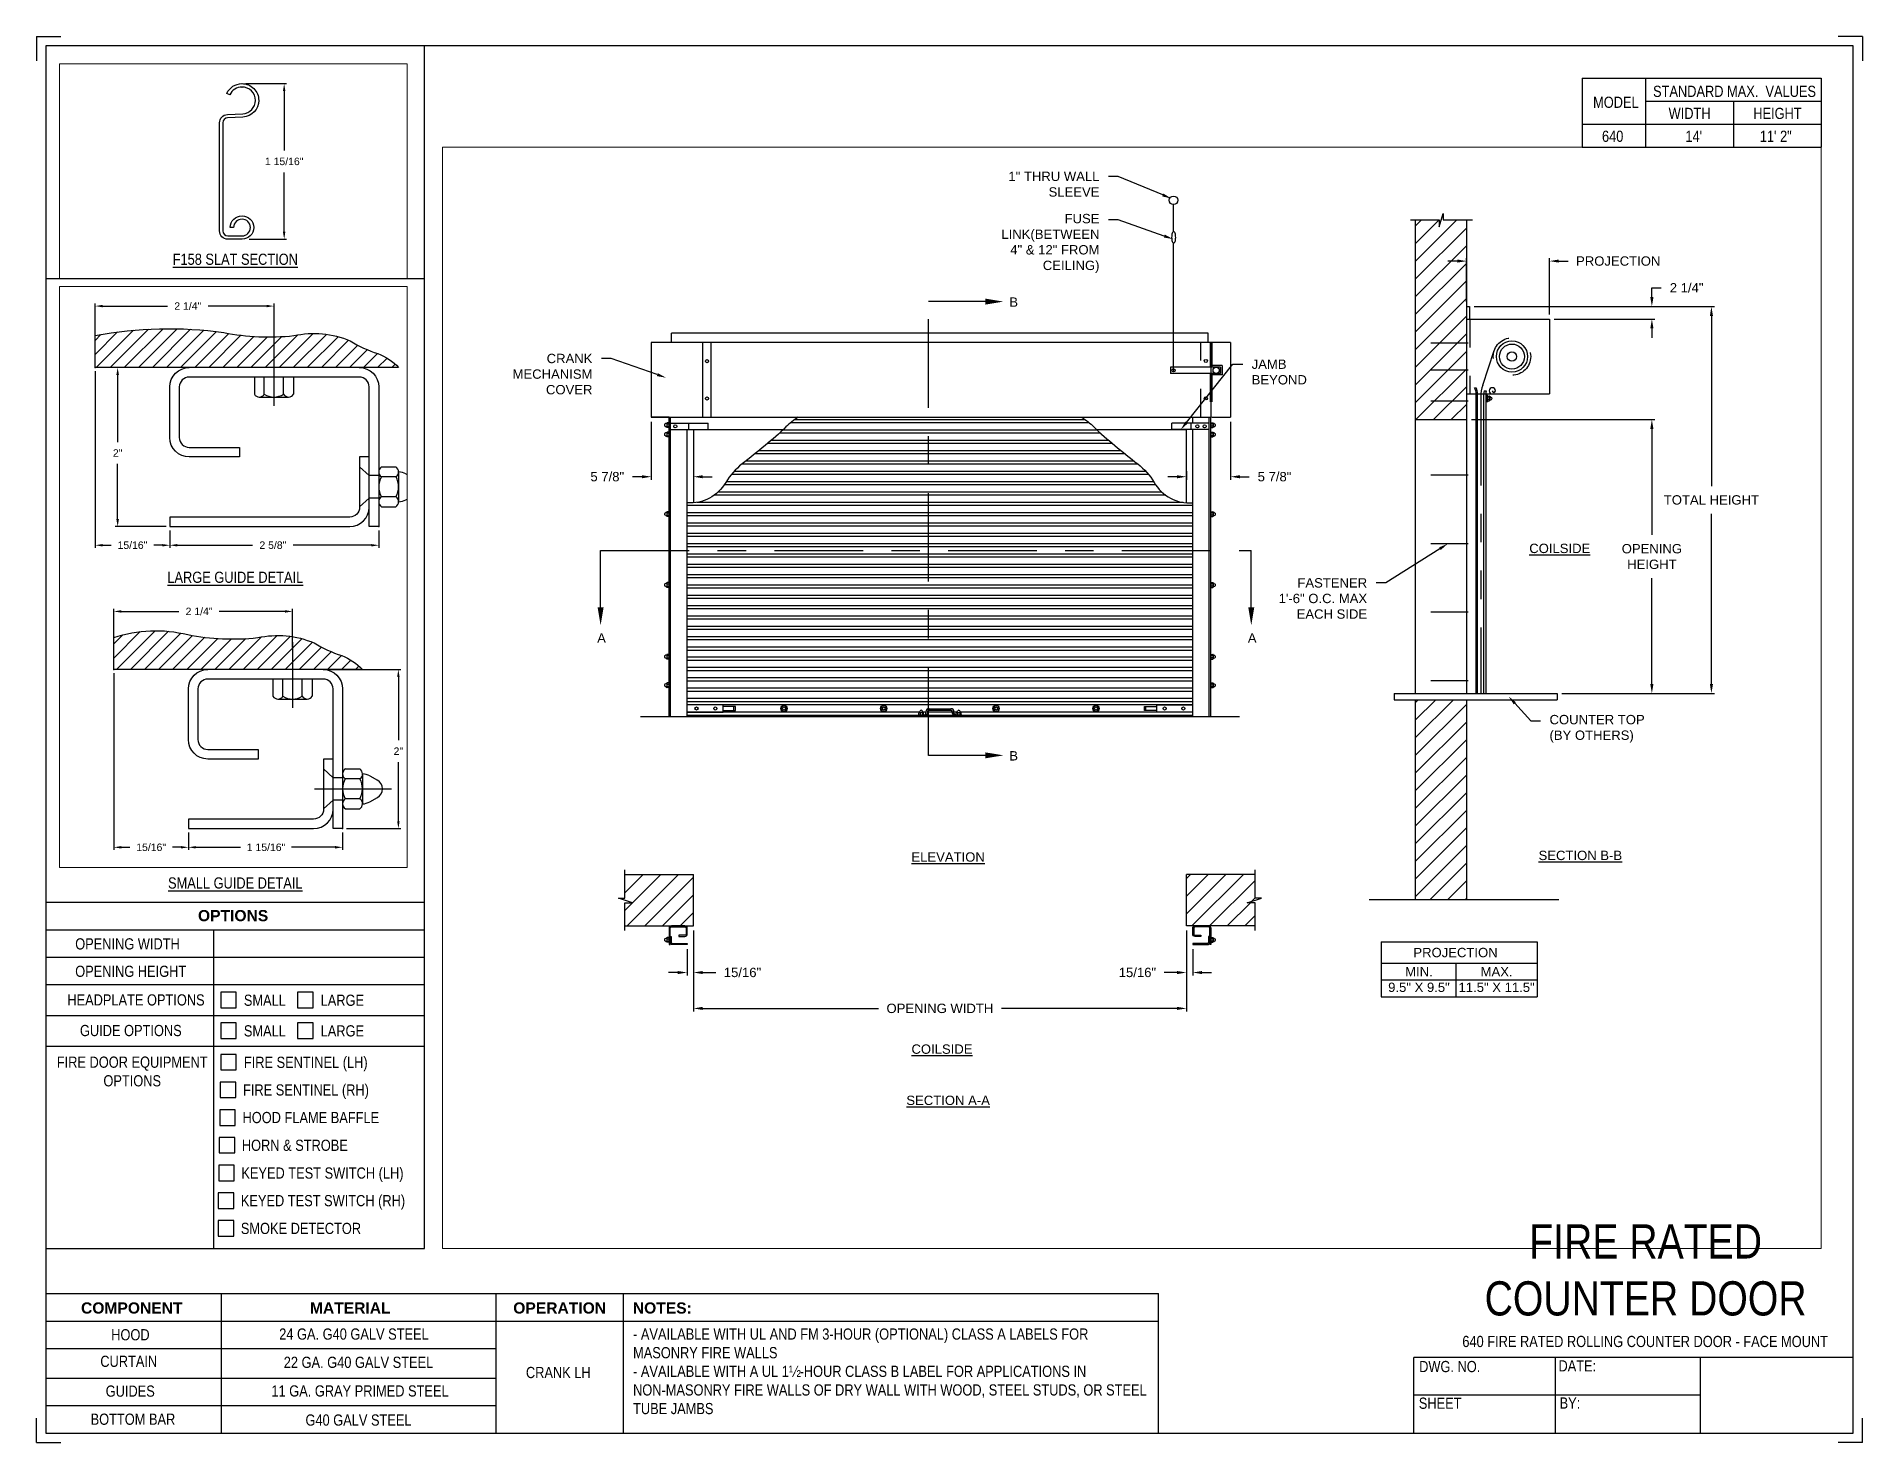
# Paper-space layout '640 CRANK LH' of a CAD drawing. Header units: inches. Extents: x 0.1 to 10.9, y 0.1 to 8.4.
# The model-space entities are those that its viewports show. They can reach past a viewport. Long polylines and large blocks are cut down to what shows.
import ezdxf
from ezdxf import colors
from ezdxf.entities.mleader import LeaderData, LeaderLine
from ezdxf.math import Vec2, Vec3

# ---------------------------------------------------------------- set-up
doc = ezdxf.new("R2010")
doc.units = ezdxf.units.IN
doc.header["$LTSCALE"] = 0.25
doc.header["$MEASUREMENT"] = 0
for name, pattern in [('CENTER', [2, 1.25, -0.25, 0.25, -0.25]), ('CENTER2', [1.125, 0.75, -0.125, 0.125, -0.125]), ('HIDDEN', [0.375, 0.25, -0.125]), ('HIDDEN2', [0.1875, 0.125, -0.0625]), ('PHANTOM', [2.5, 1.25, -0.25, 0.25, -0.25, 0.25, -0.25])]:
    doc.linetypes.add(name, pattern=pattern)
for name, color, linetype in [('ANNOTATIONS', 1, 'Continuous'), ('CRANK - LH', 7, 'Continuous'), ('DETAILS', 4, 'Continuous'), ('SECTION CUTS', 6, 'CENTER'), ('TITLE BLOCK', 7, 'Continuous')]:
    doc.layers.add(name, color=color, linetype=linetype)
doc.styles.add('ARIAL', font='arial.ttf', dxfattribs={"height": 0.09375})
doc.styles.add('CADdetails-DIMENSIONS', font='ARIALN.TTF', dxfattribs={"height": 2.38})
doc.styles.get("Standard").update_dxf_attribs({"font": 'romans.shx'})
doc.dimstyles.new('ARIAL', dxfattribs={"dimtxt": 0.09375, "dimasz": 0.09375, "dimexe": 0.03125, "dimexo": 0.046875, "dimgap": 0.09, "dimtad": 0, "dimtih": 1, "dimtoh": 1, "dimdec": 4, "dimzin": 0, "dimdsep": 46, "dimlunit": 4, "dimtxsty": 'ARIAL', "dimcen": 0.09, "dimadec": 0, "dimazin": 0, "dimtfac": 1, "dimtdec": 4, "dimtix": 1, "dimtofl": 0, "dimtmove": 0, "dimatfit": 3, "dimfxl": 0.18, "dimfrac": 2, "dimtolj": 1, "dimtzin": 0, "dimarcsym": 0})
doc.dimstyles.new('STANDARD$0', dxfattribs={"dimtxt": 0.09375, "dimasz": 0.09375, "dimexe": 0.03125, "dimexo": 0.046875, "dimgap": 0.09, "dimtad": 0, "dimtih": 1, "dimtoh": 1, "dimdec": 4, "dimzin": 0, "dimdsep": 46, "dimtxsty": 'ARIAL', "dimcen": 0.09, "dimadec": 0, "dimazin": 0, "dimtfac": 1, "dimtdec": 4, "dimtofl": 0, "dimtmove": 0, "dimatfit": 1, "dimfxl": 1, "dimtolj": 1, "dimtzin": 0, "dimarcsym": 0})
pattern_1 = [(45, (22.09341, -17.26319), (-0.08838835, 0.08838835), [])]

psp = doc.layouts.new('640 CRANK LH')

# ---------------------------------------------------------------- texts
at = {"layer": 'TITLE BLOCK', "attachment_point": 2, "style": 'CADdetails-DIMENSIONS'}
for s, width, insert, char_height in [('MODEL', 0.28815, (9.45, 8.068), 0.0664), ('STANDARD MAX.  VALUES', 1.75949, (10.155, 8.133), 0.06641), ('WIDTH', 0.42908, (9.888, 8.002), 0.0664), ('HEIGHT', 0.42908, (10.41, 8.002), 0.0664), ('\\pxqc;640', 0.29952, (9.431, 7.866), 0.0664)]:
    psp.add_mtext_dynamic_manual_height_columns(s, width=width, gutter_width=1.363, heights=[0], dxfattribs=dict(at, insert=insert, char_height=char_height))
at = {"layer": 'TITLE BLOCK', "style": 'CADdetails-DIMENSIONS'}
for s, insert, char_height, width, attachment_point in [("14'", (9.913, 7.866), 0.0664, 1.75949, 2), ('11\' 2"', (10.4, 7.866), 0.0664, 1.75949, 2), ('{\\LF158 SLAT SECTION}', (1.248, 7.135), 0.06641, 1.75949, 2), ('{\\LLARGE GUIDE DETAIL}', (1.248, 5.245), 0.06641, 1.75949, 2), ('{\\LSMALL GUIDE DETAIL}', (1.248, 3.428), 0.06641, 1.75949, 2), ('{\\fArial|b1|i0|c0|p34;OPTIONS}', (1.235, 3.234), 0.06641, 1.75949, 2), ('OPENING WIDTH', (0.297, 3.066), 0.06641, 1.30693, 1), ('OPENING HEIGHT', (0.297, 2.903), 0.06641, 1.30693, 1), ('HEADPLATE OPTIONS', (0.25, 2.733), 0.06641, 0.86513, 1), ('SMALL', (1.299, 2.731), 0.0664, 1.23928, 1), ('LARGE', (1.755, 2.731), 0.0664, 1.23928, 1), ('\\pxqc;GUIDE OPTIONS', (0.25, 2.551), 0.06641, 0.75473, 1), ('SMALL', (1.299, 2.549), 0.0664, 1.23928, 1), ('LARGE', (1.755, 2.549), 0.0664, 1.23928, 1), ('\\pxqc;FIRE DOOR EQUIPMENT\\POPTIONS', (-0.13, 2.363), 0.06641, 1.53133, 1), ('FIRE SENTINEL (LH)', (1.299, 2.362), 0.06641, 1.23928, 1), ('FIRE SENTINEL (RH)', (1.294, 2.198), 0.06641, 1.53035, 1), ('HOOD FLAME BAFFLE', (1.291, 2.034), 0.06641, 1.53035, 1), ('HORN & STROBE', (1.287, 1.869), 0.06641, 1.53035, 1), ('KEYED TEST SWITCH (LH)', (1.284, 1.704), 0.06641, 1.53035, 1), ('KEYED TEST SWITCH (RH)', (1.281, 1.54), 0.06641, 1.53035, 1), ('SMOKE DETECTOR', (1.281, 1.375), 0.06641, 1.53035, 1), ('\\A1;\\pxqc;FIRE RATED COUNTER DOOR', (10.642, 1.366), 0.20312, 2.03069, 3), ('{\\fArial|b1|i0|c0|p34;COMPONENT}', (0.633, 0.902), 0.06641, 1.75949, 2), ('{\\fArial|b1|i0|c0|p34;MATERIAL}', (1.931, 0.902), 0.06641, 1.75949, 2), ('{\\fArial|b1|i0|c0|p34;OPERATION}', (3.175, 0.902), 0.06641, 1.75949, 2), ('{\\fArial|b1|i0|c0|p34;NOTES:}', (3.785, 0.902), 0.06641, 1.75949, 2), ('HOOD', (0.625, 0.743), 0.0664, 1.75949, 2), ('24 GA. G40 GALV STEEL', (1.953, 0.747), 0.06641, 1.75949, 2), ('\\pxql,t2;- AVAILABLE WITH UL AND FM 3-HOUR (OPTIONAL) CLASS A LABELS FOR MASONRY FIRE WALLS\\P- AVAILABLE WITH A UL 1½-HOUR CLASS B LABEL FOR APPLICATIONS IN NON-MASONRY FIRE WALLS OF DRY WALL WITH WOOD, STEEL STUDS, OR STEEL TUBE JAMBS', (5.141, 0.747), 0.066406, 3.0597, 2), ('640 FIRE RATED ROLLING COUNTER DOOR - FACE MOUNT', (9.624, 0.703), 0.06641, 2.79915, 2), ('CURTAIN', (0.615, 0.585), 0.0664, 1.75949, 2), ('22 GA. G40 GALV STEEL', (1.98, 0.579), 0.06641, 1.75949, 2), ('DWG. NO.', (8.463, 0.554), 0.0664, 1.75949, 2), ('DATE:', (9.221, 0.558), 0.0664, 1.75949, 2), ('\\P\\PCRANK LH', (3.167, 0.74), 0.0664, 1.75949, 2), ('GUIDES', (0.624, 0.408), 0.0664, 1.75949, 2), ('11 GA. GRAY PRIMED STEEL', (1.989, 0.409), 0.06641, 1.75949, 2), ('SHEET', (8.406, 0.336), 0.0664, 1.75949, 2), ('BY:', (9.177, 0.337), 0.0664, 1.75949, 2), ('BOTTOM BAR', (0.64, 0.241), 0.0664, 1.75949, 2), ('G40 GALV STEEL', (1.98, 0.236), 0.06641, 1.75949, 2)]:
    psp.add_mtext(s, dxfattribs=dict(at, insert=insert, char_height=char_height, width=width, attachment_point=attachment_point))

msp = doc.modelspace()

# ---------------------------------------------------------------- texts
at = {"layer": 'ANNOTATIONS', "char_height": 0.09375, "attachment_point": 2, "style": 'ARIAL'}
for s, insert, width in [('{\\LCOILSIDE}', (185.68058, 242.28179), 1.3823677), ('{\\LELEVATION}', (179.55534, 239.18997), 3.0834986), ('{\\LSECTION B-B}', (185.88675, 239.20594), 1.3823677), ('{\\LCOILSIDE}', (179.49398, 237.2653), 1.3823677), ('{\\LSECTION A-A}', (179.55534, 236.75214), 1.3823677)]:
    msp.add_mtext(s, dxfattribs=dict(at, insert=insert, width=width))
for s, width, insert in [('PROJECTION ', 1.7594917, (184.63658, 238.233)), ('MIN.\\P9.5" X 9.5" ', 0.6711642, (184.27056, 238.04101)), ('MAX.\\P11.5" X 11.5"', 0.7869326, (185.04821, 238.04101))]:
    msp.add_mtext_dynamic_manual_height_columns(s, width=width, gutter_width=1.36268, heights=[0], dxfattribs=dict(at, insert=insert))
at = {"layer": 'SECTION CUTS', "style": 'ARIAL'}
for s, p in [('B', (180.16808, 244.65553)), ('A', (176.04075, 241.28991)), ('A', (182.55671, 241.28991)), ('B', (180.16808, 240.10981))]:
    msp.add_text(s, height=0.09375, dxfattribs=at).set_placement(p)

# ---------------------------------------------------------------- blocks, each defined once
blk = doc.blocks.new('*D32')
at = {"layer": 'ANNOTATIONS', "color": 0, "linetype": 'Continuous', "lineweight": -2, "transparency": 16777216}
for p, q in [((170.661, 256.378), (170.661, 254.159)), ((171.599, 254.378), (171.599, 254.159)), ((170.755, 254.19), (170.864, 254.19)), ((171.505, 254.19), (171.398, 254.19))]:
    blk.add_line(p, q, dxfattribs=at)
at = {"layer": 'ANNOTATIONS', "color": 0, "linetype": 'Continuous', "transparency": 16777216}
for points in [[(170.755, 254.206), (170.755, 254.175), (170.661, 254.19)], [(171.505, 254.206), (171.505, 254.175), (171.599, 254.19)]]:
    blk.add_solid(points, dxfattribs=at)
at = {"layer": 'defpoints', "color": 0, "linetype": 'Continuous', "transparency": 16777216}
for p in [(170.661, 256.425), (171.599, 254.425), (171.599, 254.19)]:
    blk.add_point(p, dxfattribs=at)
at = {"layer": 'ANNOTATIONS', "color": 0, "linetype": 'Continuous', "transparency": 16777216, "insert": (171.131, 254.19), "char_height": 0.0938, "attachment_point": 5, "style": 'ARIAL'}
blk.add_mtext('\\A1;15/16"', dxfattribs=at)
blk = doc.blocks.new('*D33')
at = {"layer": 'ANNOTATIONS', "color": 0, "linetype": 'Continuous', "lineweight": -2, "transparency": 16777216}
for p, q in [((171.599, 254.378), (171.599, 254.159)), ((173.536, 254.378), (173.536, 254.159)), ((171.692, 254.19), (172.252, 254.19)), ((173.442, 254.19), (172.895, 254.19))]:
    blk.add_line(p, q, dxfattribs=at)
at = {"layer": 'ANNOTATIONS', "color": 0, "linetype": 'Continuous', "transparency": 16777216}
for points in [[(171.692, 254.206), (171.692, 254.175), (171.599, 254.19)], [(173.442, 254.206), (173.442, 254.175), (173.536, 254.19)]]:
    blk.add_solid(points, dxfattribs=at)
at = {"layer": 'defpoints', "color": 0, "linetype": 'Continuous', "transparency": 16777216}
for p in [(171.599, 254.425), (173.536, 254.425), (171.599, 254.19)]:
    blk.add_point(p, dxfattribs=at)
at = {"layer": 'ANNOTATIONS', "color": 0, "linetype": 'Continuous', "transparency": 16777216, "insert": (172.574, 254.19), "char_height": 0.09375, "attachment_point": 5, "style": 'ARIAL'}
blk.add_mtext('\\A1;1 15/16"', dxfattribs=at)
blk = doc.blocks.new('*D34')
at = {"layer": 'ANNOTATIONS', "color": 0, "linetype": 'Continuous', "lineweight": -2, "transparency": 16777216}
for p, q in [((173.338, 256.425), (174.268, 256.425)), ((174.236, 256.331), (174.236, 255.535)), ((174.236, 254.518), (174.236, 255.261)), ((173.583, 254.425), (174.268, 254.425))]:
    blk.add_line(p, q, dxfattribs=at)
at = {"layer": 'ANNOTATIONS', "color": 0, "linetype": 'Continuous', "transparency": 16777216}
for points in [[(174.221, 256.331), (174.252, 256.331), (174.236, 256.425)], [(174.221, 254.518), (174.252, 254.518), (174.236, 254.425)]]:
    blk.add_solid(points, dxfattribs=at)
at = {"layer": 'defpoints', "color": 0, "linetype": 'Continuous', "transparency": 16777216}
for p in [(173.291, 256.425), (174.236, 256.425), (173.536, 254.425)]:
    blk.add_point(p, dxfattribs=at)
at = {"layer": 'ANNOTATIONS', "color": 0, "linetype": 'Continuous', "transparency": 16777216, "insert": (174.236, 255.398), "char_height": 0.0938, "attachment_point": 5, "style": 'ARIAL'}
blk.add_mtext('\\A1;2"', dxfattribs=at)
blk = doc.blocks.new('*D38')
at = {"layer": 'ANNOTATIONS', "color": 0, "linetype": 'Continuous', "lineweight": -2, "transparency": 16777216}
for p, q in [((170.661, 256.702), (170.661, 257.185)), ((170.755, 257.154), (171.479, 257.154)), ((172.814, 257.154), (171.987, 257.154)), ((172.908, 256.702), (172.908, 257.185))]:
    blk.add_line(p, q, dxfattribs=at)
at = {"layer": 'ANNOTATIONS', "color": 0, "linetype": 'Continuous', "transparency": 16777216}
for points in [[(170.755, 257.17), (170.755, 257.139), (170.661, 257.154)], [(172.814, 257.17), (172.814, 257.139), (172.908, 257.154)]]:
    blk.add_solid(points, dxfattribs=at)
at = {"layer": 'defpoints', "color": 0, "linetype": 'Continuous', "transparency": 16777216}
for p in [(172.908, 257.154), (170.661, 256.655), (172.908, 256.655)]:
    blk.add_point(p, dxfattribs=at)
at = {"layer": 'ANNOTATIONS', "color": 0, "linetype": 'Continuous', "transparency": 16777216, "insert": (171.733, 257.154), "char_height": 0.0938, "attachment_point": 5, "style": 'ARIAL'}
blk.add_mtext('\\A1;2 1/4"', dxfattribs=at)
blk = doc.blocks.new('*D35')
at = {"layer": 'ANNOTATIONS', "color": 0, "linetype": 'Continuous', "lineweight": -2, "transparency": 16777216}
for p, q in [((170.427, 260.173), (170.427, 257.954)), ((171.365, 258.173), (171.365, 257.954)), ((170.521, 257.986), (170.629, 257.986)), ((171.271, 257.986), (171.163, 257.986))]:
    blk.add_line(p, q, dxfattribs=at)
at = {"layer": 'ANNOTATIONS', "color": 0, "linetype": 'Continuous', "transparency": 16777216}
for points in [[(170.521, 258.001), (170.521, 257.97), (170.427, 257.986)], [(171.271, 258.001), (171.271, 257.97), (171.365, 257.986)]]:
    blk.add_solid(points, dxfattribs=at)
at = {"layer": 'defpoints', "color": 0, "linetype": 'Continuous', "transparency": 16777216}
for p in [(170.427, 260.22), (171.365, 258.22), (171.365, 257.986)]:
    blk.add_point(p, dxfattribs=at)
at = {"layer": 'ANNOTATIONS', "color": 0, "linetype": 'Continuous', "transparency": 16777216, "insert": (170.896, 257.986), "char_height": 0.0938, "attachment_point": 5, "style": 'ARIAL'}
blk.add_mtext('\\A1;15/16"', dxfattribs=at)
blk = doc.blocks.new('*D36')
at = {"layer": 'ANNOTATIONS', "color": 0, "linetype": 'Continuous', "lineweight": -2, "transparency": 16777216}
for p, q in [((171.365, 258.173), (171.365, 257.954)), ((173.99, 258.173), (173.99, 257.954)), ((171.459, 257.986), (172.406, 257.986)), ((173.896, 257.986), (172.914, 257.986))]:
    blk.add_line(p, q, dxfattribs=at)
at = {"layer": 'ANNOTATIONS', "color": 0, "linetype": 'Continuous', "transparency": 16777216}
for points in [[(171.459, 258.001), (171.459, 257.97), (171.365, 257.986)], [(173.896, 258.001), (173.896, 257.97), (173.99, 257.986)]]:
    blk.add_solid(points, dxfattribs=at)
at = {"layer": 'defpoints', "color": 0, "linetype": 'Continuous', "transparency": 16777216}
for p in [(171.365, 258.22), (173.99, 258.22), (171.365, 257.986)]:
    blk.add_point(p, dxfattribs=at)
at = {"layer": 'ANNOTATIONS', "color": 0, "linetype": 'Continuous', "transparency": 16777216, "insert": (172.66, 257.986), "char_height": 0.0938, "attachment_point": 5, "style": 'ARIAL'}
blk.add_mtext('\\A1;2 5/8"', dxfattribs=at)
blk = doc.blocks.new('*D37')
at = {"layer": 'ANNOTATIONS', "color": 0, "linetype": 'Continuous', "lineweight": -2, "transparency": 16777216}
for p, q in [((171.563, 260.22), (170.679, 260.22)), ((170.71, 260.126), (170.71, 259.282)), ((170.71, 258.314), (170.71, 259.008)), ((171.318, 258.22), (170.679, 258.22))]:
    blk.add_line(p, q, dxfattribs=at)
at = {"layer": 'ANNOTATIONS', "color": 0, "linetype": 'Continuous', "transparency": 16777216}
for points in [[(170.694, 260.126), (170.726, 260.126), (170.71, 260.22)], [(170.694, 258.314), (170.726, 258.314), (170.71, 258.22)]]:
    blk.add_solid(points, dxfattribs=at)
at = {"layer": 'defpoints', "color": 0, "linetype": 'Continuous', "transparency": 16777216}
for p in [(170.71, 260.22), (171.61, 260.22), (171.365, 258.22)]:
    blk.add_point(p, dxfattribs=at)
at = {"layer": 'ANNOTATIONS', "color": 0, "linetype": 'Continuous', "transparency": 16777216, "insert": (170.71, 259.145), "char_height": 0.0938, "attachment_point": 5, "style": 'ARIAL'}
blk.add_mtext('\\A1;2"', dxfattribs=at)
blk = doc.blocks.new('*D39')
at = {"layer": 'ANNOTATIONS', "color": 0, "linetype": 'Continuous', "lineweight": -2, "transparency": 16777216}
for p, q in [((170.427, 260.497), (170.427, 261.023)), ((170.521, 260.991), (171.337, 260.991)), ((172.58, 260.991), (171.845, 260.991)), ((172.674, 260.497), (172.674, 261.023))]:
    blk.add_line(p, q, dxfattribs=at)
at = {"layer": 'ANNOTATIONS', "color": 0, "linetype": 'Continuous', "transparency": 16777216}
for points in [[(170.521, 261.007), (170.521, 260.976), (170.427, 260.991)], [(172.58, 261.007), (172.58, 260.976), (172.674, 260.991)]]:
    blk.add_solid(points, dxfattribs=at)
at = {"layer": 'defpoints', "color": 0, "linetype": 'Continuous', "transparency": 16777216}
for p in [(172.674, 260.991), (170.427, 260.451), (172.674, 260.451)]:
    blk.add_point(p, dxfattribs=at)
at = {"layer": 'ANNOTATIONS', "color": 0, "linetype": 'Continuous', "transparency": 16777216, "insert": (171.591, 260.991), "char_height": 0.0938, "attachment_point": 5, "style": 'ARIAL'}
blk.add_mtext('\\A1;2 1/4"', dxfattribs=at)
blk = doc.blocks.new('*D48')
at = {"layer": 'ANNOTATIONS', "color": 0, "lineweight": -2, "transparency": 16777216}
for p, q in [((184.655, 245.113), (184.561, 245.113)), ((184.748, 244.705), (184.748, 245.144)), ((185.577, 244.579), (185.577, 245.144)), ((185.671, 245.113), (185.764, 245.113))]:
    blk.add_line(p, q, dxfattribs=at)
at = {"layer": 'ANNOTATIONS', "color": 0, "transparency": 16777216}
for points in [[(184.655, 245.129), (184.655, 245.098), (184.748, 245.113)], [(185.671, 245.129), (185.671, 245.098), (185.577, 245.113)]]:
    blk.add_solid(points, dxfattribs=at)
at = {"layer": 'defpoints', "color": 0, "transparency": 16777216}
for p in [(185.577, 245.113), (184.748, 244.658), (185.577, 244.532)]:
    blk.add_point(p, dxfattribs=at)
at = {"layer": 'ANNOTATIONS', "color": 0, "transparency": 16777216, "insert": (186.266, 245.113), "char_height": 0.09375, "attachment_point": 5, "style": 'ARIAL'}
blk.add_mtext('\\A1;PROJECTION', dxfattribs=at)
blk = doc.blocks.new('*D43')
at = {"layer": 'ANNOTATIONS', "color": 0, "lineweight": -2, "transparency": 16777216}
for p, q in [((186.603, 244.752), (186.603, 244.845)), ((186.603, 244.845), (186.697, 244.845)), ((184.824, 244.658), (186.634, 244.658)), ((185.624, 244.532), (186.634, 244.532)), ((186.603, 244.438), (186.603, 244.345))]:
    blk.add_line(p, q, dxfattribs=at)
at = {"layer": 'ANNOTATIONS', "color": 0, "transparency": 16777216}
for points in [[(186.587, 244.752), (186.619, 244.752), (186.603, 244.658)], [(186.587, 244.438), (186.619, 244.438), (186.603, 244.532)]]:
    blk.add_solid(points, dxfattribs=at)
at = {"layer": 'defpoints', "color": 0, "transparency": 16777216}
for p in [(184.777, 244.658), (185.577, 244.532), (186.603, 244.658)]:
    blk.add_point(p, dxfattribs=at)
at = {"layer": 'ANNOTATIONS', "color": 0, "transparency": 16777216, "insert": (186.951, 244.845), "char_height": 0.0938, "attachment_point": 5, "style": 'ARIAL'}
blk.add_mtext('\\A1;2 1/4"', dxfattribs=at)
blk = doc.blocks.new('*D46')
at = {"layer": 'ANNOTATIONS', "color": 0, "lineweight": -2, "transparency": 16777216}
for p, q in [((182.384, 243.502), (182.384, 242.921)), ((181.848, 242.953), (181.755, 242.953)), ((181.942, 243.01), (181.942, 242.921)), ((182.477, 242.953), (182.571, 242.953))]:
    blk.add_line(p, q, dxfattribs=at)
at = {"layer": 'ANNOTATIONS', "color": 0, "transparency": 16777216}
for points in [[(181.848, 242.968), (181.848, 242.937), (181.942, 242.953)], [(182.477, 242.968), (182.477, 242.937), (182.384, 242.953)]]:
    blk.add_solid(points, dxfattribs=at)
at = {"layer": 'defpoints', "color": 0, "transparency": 16777216}
for p in [(182.384, 243.549), (181.942, 243.057), (182.384, 242.953)]:
    blk.add_point(p, dxfattribs=at)
at = {"layer": 'ANNOTATIONS', "color": 0, "transparency": 16777216, "insert": (182.824, 242.953), "char_height": 0.0938, "attachment_point": 5, "style": 'ARIAL'}
blk.add_mtext('\\A1;5 7/8"', dxfattribs=at)
blk = doc.blocks.new('*D47')
at = {"layer": 'ANNOTATIONS', "color": 0, "lineweight": -2, "transparency": 16777216}
for p, q in [((176.583, 243.502), (176.583, 242.921)), ((176.489, 242.953), (176.395, 242.953)), ((177.005, 243.011), (177.005, 242.921)), ((177.098, 242.953), (177.192, 242.953))]:
    blk.add_line(p, q, dxfattribs=at)
at = {"layer": 'ANNOTATIONS', "color": 0, "transparency": 16777216}
for points in [[(176.489, 242.968), (176.489, 242.937), (176.583, 242.953)], [(177.098, 242.968), (177.098, 242.937), (177.005, 242.953)]]:
    blk.add_solid(points, dxfattribs=at)
at = {"layer": 'defpoints', "color": 0, "transparency": 16777216}
for p in [(176.583, 243.549), (177.005, 243.058), (176.583, 242.953)]:
    blk.add_point(p, dxfattribs=at)
at = {"layer": 'ANNOTATIONS', "color": 0, "transparency": 16777216, "insert": (176.142, 242.953), "char_height": 0.0938, "attachment_point": 5, "style": 'ARIAL'}
blk.add_mtext('\\A1;5 7/8"', dxfattribs=at)
blk = doc.blocks.new('*D41')
at = {"layer": 'ANNOTATIONS', "color": 0, "lineweight": -2, "transparency": 16777216}
for p, q in [((181.942, 238.406), (181.942, 237.955)), ((182.005, 238.219), (182.005, 237.955)), ((181.848, 237.986), (181.718, 237.986)), ((182.098, 237.986), (182.192, 237.986))]:
    blk.add_line(p, q, dxfattribs=at)
at = {"layer": 'ANNOTATIONS', "color": 0, "transparency": 16777216}
for points in [[(181.848, 238.001), (181.848, 237.97), (181.942, 237.986)], [(182.098, 238.001), (182.098, 237.97), (182.005, 237.986)]]:
    blk.add_solid(points, dxfattribs=at)
at = {"layer": 'defpoints', "color": 0, "transparency": 16777216}
for p in [(181.942, 238.453), (182.005, 238.266), (182.005, 237.986)]:
    blk.add_point(p, dxfattribs=at)
at = {"layer": 'ANNOTATIONS', "color": 0, "transparency": 16777216, "insert": (181.451, 237.986), "char_height": 0.0938, "attachment_point": 5, "style": 'ARIAL'}
blk.add_mtext('\\A1;15/16"', dxfattribs=at)
blk = doc.blocks.new('*D42')
at = {"layer": 'ANNOTATIONS', "color": 0, "lineweight": -2, "transparency": 16777216}
for p, q in [((177.005, 238.406), (177.005, 237.955)), ((176.942, 238.219), (176.942, 237.955)), ((176.848, 237.986), (176.755, 237.986)), ((177.098, 237.986), (177.229, 237.986))]:
    blk.add_line(p, q, dxfattribs=at)
at = {"layer": 'ANNOTATIONS', "color": 0, "transparency": 16777216}
for points in [[(176.848, 238.001), (176.848, 237.97), (176.942, 237.986)], [(177.098, 238.001), (177.098, 237.97), (177.005, 237.986)]]:
    blk.add_solid(points, dxfattribs=at)
at = {"layer": 'defpoints', "color": 0, "transparency": 16777216}
for p in [(177.005, 238.453), (176.942, 238.266), (176.942, 237.986)]:
    blk.add_point(p, dxfattribs=at)
at = {"layer": 'ANNOTATIONS', "color": 0, "transparency": 16777216, "insert": (177.496, 237.986), "char_height": 0.0938, "attachment_point": 5, "style": 'ARIAL'}
blk.add_mtext('\\A1;15/16"', dxfattribs=at)
blk = doc.blocks.new('*D40')
at = {"layer": 'ANNOTATIONS', "color": 0, "lineweight": -2, "transparency": 16777216}
for p, q in [((184.795, 243.525), (186.634, 243.525)), ((186.603, 243.431), (186.603, 242.371)), ((186.603, 240.876), (186.603, 241.936)), ((185.702, 240.782), (186.634, 240.782))]:
    blk.add_line(p, q, dxfattribs=at)
at = {"layer": 'ANNOTATIONS', "color": 0, "transparency": 16777216}
for points in [[(186.587, 243.431), (186.619, 243.431), (186.603, 243.525)], [(186.587, 240.876), (186.619, 240.876), (186.603, 240.782)]]:
    blk.add_solid(points, dxfattribs=at)
at = {"layer": 'defpoints', "color": 0, "transparency": 16777216}
for p in [(184.748, 243.525), (185.655, 240.782), (186.603, 240.782)]:
    blk.add_point(p, dxfattribs=at)
at = {"layer": 'ANNOTATIONS', "color": 0, "transparency": 16777216, "insert": (186.603, 242.153), "char_height": 0.09375, "attachment_point": 5, "style": 'ARIAL'}
blk.add_mtext('\\A1;OPENING\\PHEIGHT', dxfattribs=at)
blk = doc.blocks.new('*D45')
at = {"layer": 'ANNOTATIONS', "color": 0, "lineweight": -2, "transparency": 16777216}
for p, q in [((184.824, 244.658), (187.231, 244.658)), ((187.199, 244.564), (187.199, 242.858)), ((187.199, 240.876), (187.199, 242.581)), ((185.702, 240.782), (187.231, 240.782))]:
    blk.add_line(p, q, dxfattribs=at)
at = {"layer": 'ANNOTATIONS', "color": 0, "transparency": 16777216}
for points in [[(187.184, 244.564), (187.215, 244.564), (187.199, 244.658)], [(187.184, 240.876), (187.215, 240.876), (187.199, 240.782)]]:
    blk.add_solid(points, dxfattribs=at)
at = {"layer": 'defpoints', "color": 0, "transparency": 16777216}
for p in [(184.777, 244.658), (187.199, 244.658), (185.655, 240.782)]:
    blk.add_point(p, dxfattribs=at)
at = {"layer": 'ANNOTATIONS', "color": 0, "transparency": 16777216, "insert": (187.199, 242.72), "char_height": 0.09375, "attachment_point": 5, "style": 'ARIAL'}
blk.add_mtext('\\A1;TOTAL HEIGHT', dxfattribs=at)
blk = doc.blocks.new('*D44')
at = {"layer": 'ANNOTATIONS', "color": 0, "lineweight": -2, "transparency": 16777216}
for p, q in [((177.005, 238.219), (177.005, 237.595)), ((181.942, 238.222), (181.942, 237.595)), ((177.098, 237.626), (178.857, 237.626)), ((181.848, 237.626), (180.09, 237.626))]:
    blk.add_line(p, q, dxfattribs=at)
at = {"layer": 'ANNOTATIONS', "color": 0, "transparency": 16777216}
for points in [[(177.098, 237.642), (177.098, 237.611), (177.005, 237.626)], [(181.848, 237.642), (181.848, 237.611), (181.942, 237.626)]]:
    blk.add_solid(points, dxfattribs=at)
at = {"layer": 'defpoints', "color": 0, "transparency": 16777216}
for p in [(177.005, 238.266), (181.942, 238.269), (181.942, 237.626)]:
    blk.add_point(p, dxfattribs=at)
at = {"layer": 'ANNOTATIONS', "color": 0, "transparency": 16777216, "insert": (179.473, 237.626), "char_height": 0.09375, "attachment_point": 5, "style": 'ARIAL'}
blk.add_mtext('\\A1;OPENING WIDTH', dxfattribs=at)
blk = doc.blocks.new('*D111')
at = {"layer": 'ANNOTATIONS', "color": 0, "lineweight": -2, "transparency": 16777216}
for p, q in [((172.319, 264.085), (172.833, 264.085)), ((172.802, 263.991), (172.802, 263.246)), ((172.802, 262.223), (172.802, 262.969)), ((172.361, 262.13), (172.833, 262.13))]:
    blk.add_line(p, q, dxfattribs=at)
at = {"layer": 'ANNOTATIONS', "color": 0, "transparency": 16777216}
for points in [[(172.786, 263.991), (172.817, 263.991), (172.802, 264.085)], [(172.786, 262.223), (172.817, 262.223), (172.802, 262.13)]]:
    blk.add_solid(points, dxfattribs=at)
at = {"layer": 'defpoints', "color": 0, "transparency": 16777216}
for p in [(172.272, 264.085), (172.314, 262.13), (172.802, 262.13)]:
    blk.add_point(p, dxfattribs=at)
at = {"layer": 'ANNOTATIONS', "color": 0, "transparency": 16777216, "insert": (172.802, 263.107), "char_height": 0.09375, "attachment_point": 5, "style": 'ARIAL'}
blk.add_mtext('\\A1;1 15/16"', dxfattribs=at)

# ---------------------------------------------------------------- dimensions: what is measured, and where the dimension line sits
at = {"layer": 'ANNOTATIONS'}
for base, p1, p2, text, picture, middle in [((172.80177, 262.12973), (172.2722, 264.08454), (172.31437, 262.12973), '1 15/16"', '*D111', (172.80177, 263.10713)), ((186.603, 244.65789), (185.57689, 244.53208), (184.77718, 244.65789), '2 1/4"', '*D43', (186.95065, 244.84539)), ((187.19946, 244.65789), (185.65471, 240.78208), (184.77718, 244.65789), 'TOTAL HEIGHT', '*D45', (187.19946, 242.71999))]:
    dim = msp.add_linear_dim(base=base, p1=p1, p2=p2, angle=90, text=text, dimstyle='STANDARD$0', dxfattribs=at)
    dim.commit()
    dim.dimension.update_dxf_attribs({"geometry": picture, "text_midpoint": middle, "dimtype": 160})
at = {"layer": 'ANNOTATIONS', "linetype": 'Continuous'}
for base, p1, p2, picture, middle in [((172.67362, 260.99144), (170.42726, 260.45054), (172.67362, 260.45054), '*D39', (171.59105, 260.99144)), ((171.36476, 257.98551), (170.42726, 260.21981), (171.36476, 258.21981), '*D35', (170.89601, 257.98551)), ((172.907581, 257.154155), (170.66123, 256.655273), (172.907581, 256.655273), '*D38', (171.732849, 257.154155)), ((171.59873, 254.19024), (170.66123, 256.42454), (171.59873, 254.42454), '*D32', (171.13135, 254.19024))]:
    dim = msp.add_linear_dim(base=base, p1=p1, p2=p2, dimstyle='ARIAL', dxfattribs=at)
    dim.commit()
    dim.dimension.update_dxf_attribs({"geometry": picture, "text_midpoint": middle, "dimtype": 160})
for base, p1, p2, angle, picture, middle in [((170.70998, 260.21981), (171.36476, 258.21981), (171.60976, 260.21981), 90, '*D37', (170.70998, 259.14522)), ((171.36476, 257.98551), (173.98976, 258.21981), (171.36476, 258.21981), 180, '*D36', (172.65989, 257.98551)), ((174.23633, 256.42454), (173.53623, 254.42454), (173.29123, 256.42454), 90, '*D34', (174.23633, 255.39787)), ((171.59873, 254.19024), (173.53623, 254.42454), (171.59873, 254.42454), 180, '*D33', (172.57366, 254.19024))]:
    dim = msp.add_linear_dim(base=base, p1=p1, p2=p2, angle=angle, dimstyle='ARIAL', dxfattribs=at)
    dim.commit()
    dim.dimension.update_dxf_attribs({"geometry": picture, "text_midpoint": middle, "dimtype": 160})
at = {"layer": 'ANNOTATIONS'}
for base, p1, p2, text, picture, middle in [((185.57689, 245.11318), (184.74846, 244.65789), (185.57689, 244.53208), 'PROJECTION', '*D48', (186.266, 245.11318)), ((176.58283, 242.95263), (177.00471, 243.05755), (176.58283, 243.54856), '5 7/8"', '*D47', (176.14223, 242.95263)), ((182.38361, 242.95263), (181.94221, 243.05737), (182.38361, 243.54856), '5 7/8"', '*D46', (182.82422, 242.95263)), ((176.94221, 237.98585), (177.00471, 238.45319), (176.94221, 238.26579), '15/16"', '*D42', (177.49578, 237.98585)), ((182.00471, 237.98585), (181.94221, 238.45319), (182.00471, 238.26579), '15/16"', '*D41', (181.45114, 237.98585))]:
    dim = msp.add_linear_dim(base=base, p1=p1, p2=p2, text=text, dimstyle='STANDARD$0', dxfattribs=at)
    dim.commit()
    dim.dimension.update_dxf_attribs({"geometry": picture, "text_midpoint": middle, "dimtype": 160})
dim = msp.add_linear_dim(base=(186.603, 240.78208), p1=(184.74846, 243.52488), p2=(185.65471, 240.78208), angle=90, text='OPENING\\PHEIGHT', dimstyle='STANDARD$0', dxfattribs=at)
dim.commit()
dim.dimension.update_dxf_attribs({"geometry": '*D40', "text_midpoint": (186.603, 242.15348)})
dim = msp.add_linear_dim(base=(181.94221, 237.62622), p1=(177.00471, 238.26631), p2=(181.94221, 238.26928), text='OPENING WIDTH', dimstyle='STANDARD$0', dxfattribs=at)
dim.commit()
dim.dimension.update_dxf_attribs({"geometry": '*D44', "text_midpoint": (179.47346, 237.62622)})

# ---------------------------------------------------------------- hatches: boundary and pattern name
at = {"layer": 'CRANK - LH', "linetype": 'Continuous'}
h = msp.add_hatch(dxfattribs=at)
h.set_pattern_fill('ANSI31', color=256, style=0)
h.set_pattern_definition(pattern_1)
h.paths.add_polyline_path([(184.74846, 245.5266), (184.51196, 245.5266), (184.51196, 245.59126), (184.47355, 245.4579), (184.47355, 245.5266), (184.23283, 245.5266), (184.23283, 243.52488), (184.74846, 243.52488)])
h = msp.add_hatch(dxfattribs=at)
h.set_pattern_fill('ANSI31', color=256, style=0)
h.set_pattern_definition(pattern_1)
h.paths.add_polyline_path([(184.74846, 240.71808), (184.51196, 240.71808), (184.51196, 240.78274), (184.47355, 240.64938), (184.47355, 240.71808), (184.23283, 240.71808), (184.23283, 238.71636), (184.74846, 238.71636)])
at = {"layer": 'CRANK - LH'}
h = msp.add_hatch(dxfattribs=at)
h.set_pattern_fill('ANSI31', color=256, style=0)
h.set_pattern_definition(pattern_1)
h.paths.add_polyline_path([(182.62971, 238.68471), (182.55174, 238.68471), (182.69381, 238.73161), (182.62971, 238.73161), (182.62971, 238.96881), (181.94221, 238.96881), (181.94221, 238.45319), (182.62971, 238.45319)])
h.paths.add_polyline_path([(177.00471, 238.96881), (176.31721, 238.96881), (176.31721, 238.73161), (176.2531, 238.73161), (176.39517, 238.68471), (176.31721, 238.68471), (176.31721, 238.45319), (177.00471, 238.45319)])
at = {"layer": 'DETAILS', "linetype": 'Continuous'}
h = msp.add_hatch(dxfattribs=at)
h.set_pattern_fill('ANSI31', color=256, style=0)
h.set_pattern_definition([(45, (183.18255, 234.0712), (-0.08838835, 0.08838835), [])])
h.paths.add_polyline_path([(172.92262, 260.62036, -0.07533914), (172.04485, 260.65781, 0.08278107), (170.42726, 260.62036), (170.42726, 260.21981), (174.2395, 260.21981, 0.10706088), (173.97968, 260.39476, -0.06290317), (173.63077, 260.55431, 0.15379408)])
h.paths.add_polyline_path([(171.40371, 261.06335), (171.77839, 261.06335), (171.77839, 260.91953), (171.40371, 260.91953)], flags=9)
h = msp.add_hatch(dxfattribs=at)
h.set_pattern_fill('ANSI31', color=256, style=0)
h.set_pattern_definition([(45, (182.72902, 230.27593), (-0.08838835, 0.08838835), [])])
h.paths.add_polyline_path([(172.46908, 256.82509, -0.07533914), (171.59132, 256.86254, 0.14389298), (170.66123, 256.82509), (170.66123, 256.42454), (173.78596, 256.42454, 0.10706088), (173.52615, 256.59949, -0.06290317), (173.17724, 256.75904, 0.15379408)])
h.paths.add_polyline_path([(171.54167, 257.05689), (171.92633, 257.05689), (171.92633, 257.25008), (171.54167, 257.25008)], flags=9)

# ---------------------------------------------------------------- linework, layer by layer
at = {"layer": 'ANNOTATIONS'}
for p, q in [((183.89038, 238.29243), (183.89038, 237.74106)), ((183.89038, 238.29243), (185.45549, 238.29243)), ((185.45549, 238.29243), (185.45549, 237.74106)), ((183.89038, 238.08096), (185.45549, 238.08096)), ((183.89038, 237.91101), (185.45549, 237.91101)), ((184.64074, 238.08096), (184.64074, 237.74106)), ((183.89038, 237.74106), (185.45549, 237.74106))]:
    msp.add_line(p, q, dxfattribs=at)
at = {"layer": 'CRANK - LH', "linetype": 'Continuous'}
for p, q in [((181.81371, 245.40824), (181.81371, 245.679)), ((184.47355, 245.4579), (184.51196, 245.59126)), ((184.51196, 245.59126), (184.51196, 245.5266)), ((184.18644, 245.5266), (184.47355, 245.5266)), ((184.23283, 245.5266), (184.23283, 240.78208)), ((184.47355, 245.5266), (184.47355, 245.4579)), ((184.51196, 245.5266), (184.80715, 245.5266)), ((184.74846, 240.78208), (184.74846, 245.5266)), ((181.81371, 244.03521), (181.81371, 245.29374)), ((184.74846, 244.65789), (184.77718, 244.65789)), ((184.74846, 244.53208), (185.57689, 244.53208)), ((184.77718, 244.65789), (184.77718, 244.53208)), ((185.57689, 244.53208), (185.57689, 243.78208)), ((182.16096, 244.39231), (176.78596, 244.39231)), ((176.78596, 244.29856), (176.78596, 244.39231)), ((182.16096, 244.29856), (182.16096, 244.39231)), ((176.58283, 244.29856), (176.58283, 243.55056)), ((176.76057, 244.29856), (176.58283, 244.29856)), ((176.58283, 244.29856), (176.58283, 243.54856)), ((176.78596, 244.29856), (176.58283, 244.29856)), ((182.18635, 244.29856), (176.76057, 244.29856)), ((177.09846, 243.54856), (177.09846, 244.29856)), ((177.18244, 243.54856), (177.18244, 244.29856)), ((182.38361, 244.29856), (182.18049, 244.29856)), ((182.18635, 244.29856), (182.18635, 243.55056)), ((182.38361, 244.29856), (182.38361, 243.54856)), ((184.90871, 243.87116), (185.02405, 244.21648)), ((182.28338, 244.05083), (181.78246, 244.05083)), ((181.78246, 244.05083), (181.78246, 243.98833)), ((182.28338, 243.98833), (181.78246, 243.98833)), ((181.81371, 244.03521), (181.81371, 244.00396)), ((182.299, 244.06646), (182.19611, 244.06646)), ((182.299, 243.97271), (182.19611, 243.97271)), ((182.28338, 244.05083), (182.28338, 243.98833)), ((182.299, 244.06646), (182.299, 243.97271)), ((184.74846, 243.78208), (185.57689, 243.78208)), ((184.82689, 243.84458), (184.84252, 243.84458)), ((184.82689, 243.78208), (184.85814, 243.78208)), ((184.84254, 240.78265), (184.84254, 243.78265)), ((184.85814, 240.78208), (184.85814, 243.78208)), ((184.85814, 243.78208), (184.92064, 243.78208)), ((184.92064, 240.78208), (184.92064, 243.78208)), ((184.92064, 243.78208), (184.94017, 243.78208)), ((184.92461, 243.81333), (184.94414, 243.81333)), ((184.94017, 243.78208), (184.94017, 240.78208)), ((184.9558, 243.76894), (184.94017, 243.76894)), ((184.9558, 243.70644), (184.9558, 243.76894)), ((184.95914, 243.76113), (184.97523, 243.76113)), ((184.97921, 243.7554), (184.9793, 243.7193)), ((184.98786, 243.75297), (184.99685, 243.74777)), ((184.94017, 243.70644), (184.9558, 243.70644)), ((184.95875, 243.71426), (184.97604, 243.71426)), ((184.97563, 243.74941), (184.95886, 243.74941)), ((184.97601, 243.72597), (184.95902, 243.72597)), ((184.98734, 243.72214), (184.99684, 243.72761)), ((176.76057, 243.55056), (176.58283, 243.55056)), ((176.58283, 243.54856), (176.77033, 243.54856)), ((176.7285, 243.48494), (176.71951, 243.47975)), ((176.7285, 243.39119), (176.71951, 243.386)), ((176.72903, 243.45411), (176.71952, 243.45958)), ((176.73715, 243.48738), (176.73706, 243.45127)), ((176.73715, 243.39363), (176.73706, 243.35752)), ((176.75761, 243.44623), (176.74032, 243.44623)), ((176.74035, 243.45795), (176.75734, 243.45795)), ((176.74073, 243.48139), (176.75751, 243.48139)), ((176.74073, 243.38764), (176.75751, 243.38764)), ((176.75723, 243.49311), (176.74113, 243.49311)), ((176.75723, 243.39936), (176.74113, 243.39936)), ((176.76057, 240.55056), (176.76057, 243.55056)), ((176.76057, 243.55056), (182.18635, 243.55056)), ((176.77619, 240.55056), (176.77619, 243.55056)), ((176.77619, 243.48806), (177.15119, 243.48806)), ((176.77619, 243.42556), (177.15119, 243.42556)), ((176.94221, 240.55056), (176.94221, 243.42556)), ((176.94221, 240.55056), (176.94221, 243.42556)), ((176.95783, 243.42556), (176.95783, 243.48806)), ((177.00471, 243.42356), (177.00471, 242.69154)), ((177.90195, 243.42356), (177.00471, 243.42356)), ((177.15119, 243.42556), (177.15119, 243.48806)), ((181.08154, 243.3895), (177.86538, 243.3895)), ((181.04794, 243.42075), (177.89898, 243.42075)), ((180.96933, 243.49311), (177.97758, 243.49311)), ((180.9289, 243.52436), (178.01801, 243.52436)), ((181.94221, 243.42356), (181.04496, 243.42356)), ((182.17072, 243.48806), (181.79572, 243.48806)), ((181.79572, 243.42556), (181.79572, 243.48806)), ((182.17072, 243.42556), (181.79572, 243.42556)), ((181.94221, 242.69119), (181.94221, 243.42356)), ((181.98908, 243.42556), (181.98908, 243.48806)), ((182.00471, 243.48806), (182.00471, 243.55056)), ((182.00471, 240.55056), (182.00471, 243.42556)), ((182.17072, 240.55056), (182.17072, 243.55056)), ((182.18635, 240.55056), (182.18635, 243.55056)), ((182.18931, 243.44623), (182.20659, 243.44623)), ((182.20619, 243.48139), (182.18941, 243.48139)), ((182.20619, 243.38764), (182.18941, 243.38764)), ((182.20657, 243.45795), (182.18957, 243.45795)), ((182.18969, 243.49311), (182.20578, 243.49311)), ((182.18969, 243.39936), (182.20578, 243.39936)), ((182.19611, 243.54856), (182.38361, 243.54856)), ((182.20976, 243.48738), (182.20985, 243.45127)), ((182.20976, 243.39363), (182.20985, 243.35752)), ((182.21789, 243.45411), (182.22739, 243.45958)), ((182.21841, 243.48494), (182.2274, 243.47975)), ((182.21841, 243.39119), (182.2274, 243.386)), ((184.23283, 243.52488), (184.74846, 243.52488)), ((176.72903, 243.36036), (176.71952, 243.36583)), ((176.75761, 243.35248), (176.74032, 243.35248)), ((176.74035, 243.3642), (176.75734, 243.3642)), ((181.28893, 243.21352), (177.65798, 243.21352)), ((181.20015, 243.28589), (177.74677, 243.28589)), ((181.16315, 243.31714), (177.78377, 243.31714)), ((182.18931, 243.35248), (182.20659, 243.35248)), ((182.20657, 243.3642), (182.18957, 243.3642)), ((182.21789, 243.36036), (182.22739, 243.36583)), ((181.45824, 243.07866), (177.48868, 243.07866)), ((181.4186, 243.10991), (177.52831, 243.10991)), ((181.32775, 243.18227), (177.61916, 243.18227)), ((181.6328, 242.87143), (177.31411, 242.87143)), ((181.61324, 242.90268), (177.33368, 242.90268)), ((181.56253, 242.97504), (177.38439, 242.97504)), ((181.53573, 243.00629), (177.41118, 243.00629)), ((182.00471, 242.6642), (176.94221, 242.6642)), ((181.90827, 242.69545), (177.03865, 242.69545)), ((181.73414, 242.76781), (177.21277, 242.76781)), ((181.69561, 242.79906), (177.25131, 242.79906)), ((176.72932, 242.59432), (176.72032, 242.58912)), ((176.72984, 242.56349), (176.72034, 242.56896)), ((176.73797, 242.59676), (176.73787, 242.56065)), ((176.75842, 242.55561), (176.74113, 242.55561)), ((176.74116, 242.56733), (176.75816, 242.56733)), ((176.74154, 242.59076), (176.75832, 242.59076)), ((176.75804, 242.60248), (176.74194, 242.60248)), ((182.00471, 242.59183), (176.94221, 242.59183)), ((182.00471, 242.56058), (176.94221, 242.56058)), ((182.00471, 242.48822), (176.94221, 242.48822)), ((182.19012, 242.55561), (182.20741, 242.55561)), ((182.207, 242.59076), (182.19022, 242.59076)), ((182.20738, 242.56733), (182.19038, 242.56733)), ((182.1905, 242.60248), (182.20659, 242.60248)), ((182.21057, 242.59676), (182.21067, 242.56065)), ((182.2187, 242.56349), (182.2282, 242.56896)), ((182.21922, 242.59432), (182.22821, 242.58912)), ((182.00471, 242.45697), (176.94221, 242.45697)), ((182.00471, 242.3846), (176.94221, 242.3846)), ((182.00471, 242.35335), (176.94221, 242.35335)), ((182.00471, 242.28099), (176.94221, 242.28099)), ((182.00471, 242.24974), (176.94221, 242.24974)), ((182.00471, 242.17738), (176.94221, 242.17738)), ((182.00471, 242.14613), (176.94221, 242.14613)), ((182.00471, 242.07376), (176.94221, 242.07376)), ((182.00471, 242.04251), (176.94221, 242.04251)), ((182.00471, 241.97015), (176.94221, 241.97015)), ((182.00471, 241.9389), (176.94221, 241.9389)), ((176.7285, 241.88348), (176.71951, 241.87829)), ((176.72903, 241.85265), (176.71952, 241.85812)), ((176.73715, 241.88592), (176.73706, 241.84981)), ((176.75761, 241.84477), (176.74032, 241.84477)), ((176.74035, 241.85649), (176.75734, 241.85649)), ((176.74073, 241.87993), (176.75751, 241.87993)), ((176.75723, 241.89164), (176.74113, 241.89164)), ((182.00471, 241.86653), (176.94221, 241.86653)), ((182.00471, 241.83528), (176.94221, 241.83528)), ((182.00471, 241.76292), (176.94221, 241.76292)), ((182.18931, 241.84477), (182.20659, 241.84477)), ((182.20619, 241.87993), (182.18941, 241.87993)), ((182.20657, 241.85649), (182.18957, 241.85649)), ((182.18969, 241.89164), (182.20578, 241.89164)), ((182.20976, 241.88592), (182.20985, 241.84981)), ((182.21789, 241.85265), (182.22739, 241.85812)), ((182.21841, 241.88348), (182.2274, 241.87829)), ((182.00471, 241.73167), (176.94221, 241.73167)), ((182.00471, 241.6593), (176.94221, 241.6593)), ((182.00471, 241.62805), (176.94221, 241.62805)), ((182.00471, 241.55569), (176.94221, 241.55569)), ((182.00471, 241.52444), (176.94221, 241.52444)), ((182.00471, 241.45207), (176.94221, 241.45207)), ((182.00471, 241.42082), (176.94221, 241.42082)), ((182.00471, 241.34846), (176.94221, 241.34846)), ((182.00471, 241.31721), (176.94221, 241.31721)), ((182.00471, 241.24484), (176.94221, 241.24484)), ((182.00471, 241.21359), (176.94221, 241.21359)), ((176.7285, 241.16473), (176.71951, 241.15954)), ((176.72903, 241.1339), (176.71952, 241.13937)), ((176.73715, 241.16717), (176.73706, 241.13106)), ((176.75761, 241.12602), (176.74032, 241.12602)), ((176.74035, 241.13774), (176.75734, 241.13774)), ((176.74073, 241.16118), (176.75751, 241.16118)), ((176.75723, 241.17289), (176.74113, 241.17289)), ((182.00471, 241.14437), (176.94221, 241.14437)), ((182.00471, 241.11312), (176.94221, 241.11312)), ((182.00471, 241.04076), (176.94221, 241.04076)), ((182.00471, 241.00951), (176.94221, 241.00951)), ((182.18931, 241.12602), (182.20659, 241.12602)), ((182.20619, 241.16118), (182.18941, 241.16118)), ((182.20657, 241.13774), (182.18957, 241.13774)), ((182.18969, 241.17289), (182.20578, 241.17289)), ((182.20976, 241.16717), (182.20985, 241.13106)), ((182.21789, 241.1339), (182.22739, 241.13937)), ((182.21841, 241.16473), (182.2274, 241.15954)), ((176.7285, 240.87833), (176.71951, 240.87314)), ((176.72903, 240.8475), (176.71952, 240.85297)), ((176.73715, 240.88077), (176.73706, 240.84467)), ((176.75761, 240.83962), (176.74032, 240.83962)), ((176.74035, 240.85134), (176.75734, 240.85134)), ((176.74073, 240.87478), (176.75751, 240.87478)), ((176.75723, 240.8865), (176.74113, 240.8865)), ((182.00471, 240.93714), (176.94221, 240.93714)), ((182.00471, 240.90589), (176.94221, 240.90589)), ((182.00471, 240.83353), (176.94221, 240.83353)), ((182.18931, 240.83962), (182.20659, 240.83962)), ((182.20619, 240.87478), (182.18941, 240.87478)), ((182.20657, 240.85134), (182.18957, 240.85134)), ((182.18969, 240.8865), (182.20578, 240.8865)), ((182.20976, 240.88077), (182.20985, 240.84467)), ((182.21789, 240.8475), (182.22739, 240.85297)), ((182.21841, 240.87833), (182.2274, 240.87314)), ((182.00471, 240.80228), (176.94221, 240.80228)), ((182.00471, 240.72991), (176.94221, 240.72991)), ((182.00471, 240.69866), (176.94221, 240.69866)), ((182.00471, 240.69866), (176.94221, 240.69866)), ((182.00471, 240.66741), (176.94221, 240.66741)), ((177.3015, 240.66741), (176.94221, 240.66741)), ((177.3015, 240.59505), (177.3015, 240.66741)), ((177.4265, 240.65179), (177.3015, 240.65179)), ((177.41088, 240.61067), (177.41088, 240.65179)), ((177.4265, 240.61067), (177.4265, 240.65179)), ((181.52041, 240.61067), (181.52041, 240.65179)), ((181.52041, 240.65179), (181.64541, 240.65179)), ((181.53604, 240.61067), (181.53604, 240.65179)), ((181.64541, 240.66741), (182.00471, 240.66741)), ((181.64541, 240.59505), (181.64541, 240.66741)), ((184.02348, 240.78208), (185.65471, 240.78208)), ((184.02348, 240.78208), (184.02348, 240.71808)), ((184.02348, 240.71808), (185.65471, 240.71808)), ((184.23283, 240.71808), (184.23283, 238.71673)), ((184.74846, 238.71673), (184.74846, 240.71808)), ((185.65471, 240.78208), (185.65471, 240.71808)), ((179.26917, 240.59505), (176.94221, 240.59505)), ((176.94221, 240.59505), (177.3015, 240.59505)), ((176.94221, 240.56288), (182.00471, 240.56288)), ((176.94221, 240.55056), (182.00471, 240.55056)), ((177.3015, 240.61067), (177.4265, 240.61067)), ((179.25471, 240.55056), (179.25471, 240.56619)), ((179.25471, 240.56619), (179.31721, 240.56619)), ((179.26243, 240.56954), (179.26243, 240.58564)), ((179.26816, 240.58962), (179.30426, 240.58971)), ((179.27059, 240.59827), (179.27579, 240.60726)), ((179.27415, 240.58604), (179.27415, 240.56927)), ((179.30142, 240.59774), (179.29595, 240.60725)), ((179.29759, 240.58642), (179.29759, 240.56943)), ((179.33283, 240.59505), (179.30257, 240.59505)), ((179.3093, 240.56916), (179.3093, 240.58645)), ((179.33283, 240.58181), (179.33283, 240.59744)), ((179.34846, 240.58181), (179.34846, 240.59744)), ((179.59846, 240.59505), (179.34846, 240.59505)), ((179.36408, 240.62869), (179.58283, 240.62869)), ((179.36408, 240.61306), (179.58283, 240.61306)), ((179.59846, 240.58181), (179.59846, 240.59744)), ((179.61408, 240.58181), (179.61408, 240.59744)), ((179.64417, 240.59505), (179.61408, 240.59505)), ((179.62971, 240.56619), (179.69221, 240.56619)), ((179.63743, 240.56954), (179.63743, 240.58564)), ((179.64316, 240.58962), (179.67926, 240.58971)), ((179.64559, 240.59827), (179.65079, 240.60726)), ((179.64915, 240.58604), (179.64915, 240.56927)), ((179.67642, 240.59774), (179.67095, 240.60725)), ((179.67259, 240.58642), (179.67259, 240.56943)), ((182.00471, 240.59505), (179.67757, 240.59505)), ((179.6843, 240.56916), (179.6843, 240.58645)), ((179.69221, 240.55056), (179.69221, 240.56619)), ((181.64541, 240.61067), (181.52041, 240.61067)), ((182.00471, 240.59505), (181.64541, 240.59505)), ((176.31721, 238.73161), (176.31721, 239.01569)), ((182.62971, 238.73161), (182.62971, 239.01569)), ((176.39517, 238.68471), (176.2531, 238.73161)), ((176.2531, 238.73161), (176.31721, 238.73161)), ((176.31721, 238.40631), (176.31721, 238.68471)), ((176.31721, 238.68471), (176.39517, 238.68471)), ((182.55174, 238.68471), (182.69381, 238.73161)), ((182.62971, 238.68471), (182.55174, 238.68471)), ((182.69381, 238.73161), (182.62971, 238.73161)), ((182.62971, 238.40631), (182.62971, 238.68471)), ((183.77139, 238.71673), (185.67081, 238.71673)), ((176.7285, 238.32794), (176.71951, 238.32275)), ((176.72903, 238.29711), (176.71952, 238.30258)), ((176.73715, 238.33038), (176.73706, 238.29427)), ((176.75761, 238.28923), (176.74032, 238.28923)), ((176.74035, 238.30095), (176.75734, 238.30095)), ((176.74073, 238.32438), (176.75751, 238.32438)), ((176.75723, 238.3361), (176.74113, 238.3361)), ((176.76057, 238.33063), (176.76057, 238.29448)), ((176.76057, 238.32585), (176.77182, 238.32585)), ((176.76057, 238.29948), (176.77182, 238.29948)), ((176.78307, 238.3361), (176.77182, 238.32585)), ((176.78307, 238.28923), (176.77182, 238.29948)), ((182.16385, 238.3361), (182.1751, 238.32585)), ((182.16385, 238.28923), (182.1751, 238.29948)), ((182.18635, 238.32585), (182.1751, 238.32585)), ((182.18635, 238.29948), (182.1751, 238.29948)), ((182.18635, 238.33063), (182.18635, 238.29448)), ((182.18931, 238.28923), (182.20659, 238.28923)), ((182.20619, 238.32438), (182.18941, 238.32438)), ((182.20657, 238.30095), (182.18957, 238.30095)), ((182.18969, 238.3361), (182.20578, 238.3361)), ((182.20976, 238.33038), (182.20985, 238.29427)), ((182.21789, 238.29711), (182.22739, 238.30258)), ((182.21841, 238.32794), (182.2274, 238.32275))]:
    msp.add_line(p, q, dxfattribs=at)
at = {"layer": 'CRANK - LH', "linetype": 'HIDDEN2'}
msp.add_line((184.77971, 244.53208), (184.77971, 243.78208), dxfattribs=at)
at = {"layer": 'CRANK - LH', "linetype": 'HIDDEN'}
for p, q in [((182.08674, 243.55056), (182.08674, 244.29856)), ((182.08674, 243.55056), (182.08674, 244.29856)), ((182.18049, 244.29856), (182.18049, 244.05083)), ((182.19611, 244.29856), (182.19611, 244.05083)), ((182.18049, 243.98833), (182.18049, 243.54856)), ((182.19611, 243.98833), (182.19611, 243.54856))]:
    msp.add_line(p, q, dxfattribs=at)
at = {"layer": 'CRANK - LH', "linetype": 'CENTER2', "ltscale": 0.7}
for p, q in [((184.76288, 244.29219), (184.35663, 244.29219)), ((184.76288, 244.02197), (184.35663, 244.02197)), ((184.76288, 243.7106), (184.35663, 243.7106)), ((184.76288, 242.96958), (184.35663, 242.96958)), ((184.76288, 242.28208), (184.35663, 242.28208)), ((184.76288, 241.59458), (184.35663, 241.59458)), ((184.76288, 240.90708), (184.35663, 240.90708))]:
    msp.add_line(p, q, dxfattribs=at)
at = {"layer": 'CRANK - LH', "linetype": 'PHANTOM'}
msp.add_line((184.88939, 243.75236), (184.88939, 240.78208), dxfattribs=at)
at = {"layer": 'CRANK - LH'}
for p, q in [((176.47346, 240.55056), (182.47346, 240.55056)), ((176.31721, 238.96881), (177.00471, 238.96881)), ((177.00471, 238.45319), (177.00471, 238.96881)), ((181.94221, 238.45319), (181.94221, 238.96881)), ((182.62971, 238.96881), (181.94221, 238.96881)), ((176.31721, 238.45319), (177.00471, 238.45319)), ((182.62971, 238.45319), (181.94221, 238.45319))]:
    msp.add_line(p, q, dxfattribs=at)
at = {"layer": 'CRANK - LH', "linetype": 'Continuous'}
msp.add_lwpolyline([(181.81409, 245.29373, 0.2196732), (181.8204, 245.29665, 0.09187159), (181.82838, 245.3105, 0.04858263), (181.8326, 245.32757, 0.03631759), (181.83431, 245.35099, 0.03631759), (181.8326, 245.37442, 0.04858263), (181.82838, 245.39148, 0.09187159), (181.8204, 245.40534, 0.2196732), (181.81409, 245.40825, 0.2196732), (181.80778, 245.40534, 0.09187159), (181.7998, 245.39148, 0.04858263), (181.79558, 245.37442, 0.03631759), (181.79387, 245.35099, 0.03631759), (181.79558, 245.32757, 0.04858263), (181.7998, 245.3105, 0.09187159), (181.80778, 245.29665, 0.2196732)], format="xyb", close=True, dxfattribs=at)
for points in [[(178.05355, 243.54856, 0.04994125), (177.93146, 243.45181, -0.02135943), (177.72301, 243.26631, -0.00459955), (177.4914, 243.08081, 0.09348756), (177.32928, 242.89531, -0.28353071), (176.94221, 242.69064, 0.72847355)], [(180.89337, 243.54856, -0.04994125), (181.01546, 243.45181, 0.02135943), (181.2239, 243.26631, 0.00459955), (181.45551, 243.08081, -0.09348756), (181.61764, 242.89531, 0.28353071), (182.00471, 242.69064, -0.72847355)]]:
    msp.add_lwpolyline(points, format="xyb", dxfattribs=at)
for points in [[(177.89533, 240.65829), (177.87971, 240.63123), (177.89533, 240.60417), (177.92658, 240.60417), (177.94221, 240.63123), (177.92658, 240.65829)], [(178.89533, 240.65829), (178.87971, 240.63123), (178.89533, 240.60417), (178.92658, 240.60417), (178.94221, 240.63123), (178.92658, 240.65829)], [(180.02033, 240.65829), (180.00471, 240.63123), (180.02033, 240.60417), (180.05158, 240.60417), (180.06721, 240.63123), (180.05158, 240.65829)], [(181.02033, 240.65829), (181.00471, 240.63123), (181.02033, 240.60417), (181.05158, 240.60417), (181.06721, 240.63123), (181.05158, 240.65829)]]:
    msp.add_lwpolyline(points, close=True, dxfattribs=at)
at = {"layer": 'CRANK - LH'}
for points in [[(176.77182, 238.26579), (176.77182, 238.43032, -0.41421356), (176.78354, 238.44204), (176.91924, 238.44204, -0.41421356), (176.93096, 238.43032), (176.93096, 238.37079, -0.41421356), (176.91924, 238.35907), (176.86018, 238.35907), (176.86018, 238.34782), (176.91924, 238.34782, 0.41421356), (176.94221, 238.37079), (176.94221, 238.43032, 0.41421356), (176.91924, 238.45329), (176.78354, 238.45329, 0.41421356), (176.76057, 238.43032), (176.76057, 238.26579)], [(182.1751, 238.26579), (182.1751, 238.43032, 0.41421356), (182.16338, 238.44204), (182.02768, 238.44204, 0.41421356), (182.01596, 238.43032), (182.01596, 238.37079, 0.41421356), (182.02768, 238.35907), (182.08674, 238.35907), (182.08674, 238.34782), (182.02768, 238.34782, -0.41421356), (182.00471, 238.37079), (182.00471, 238.43032, -0.41421356), (182.02768, 238.45329), (182.16338, 238.45329, -0.41421356), (182.18635, 238.43032), (182.18635, 238.26579)], [(176.94221, 238.26579), (176.79479, 238.26579, -0.41421356), (176.77182, 238.28876), (176.77182, 238.34782), (176.78307, 238.34782), (176.78307, 238.28876, 0.41421356), (176.79479, 238.27704), (176.94221, 238.27704)], [(182.00471, 238.26579), (182.15213, 238.26579, 0.41421356), (182.1751, 238.28876), (182.1751, 238.34782), (182.16385, 238.34782), (182.16385, 238.28876, -0.41421356), (182.15213, 238.27704), (182.00471, 238.27704)]]:
    msp.add_lwpolyline(points, format="xyb", close=True, dxfattribs=at)
at = {"layer": 'CRANK - LH', "linetype": 'Continuous'}
for centre, radius in [((181.81332, 245.72207), 0.04307), ((185.20189, 244.15708), 0.15625), ((177.14045, 244.11106), 0.01562), ((182.13654, 244.11306), 0.01562), ((182.13654, 244.11306), 0.01562), ((185.20189, 244.15708), 0.125), ((185.20189, 244.15708), 0.04685), ((181.81371, 244.01958), 0.01562), ((182.23975, 244.01958), 0.03125), ((177.14045, 243.73606), 0.01562), ((182.13654, 243.73806), 0.01562), ((182.13654, 243.73806), 0.01562), ((176.82307, 243.45681), 0.01562), ((182.05158, 243.45681), 0.01562), ((182.12385, 243.45681), 0.01562), ((177.03588, 240.63123), 0.01562), ((177.22338, 240.63123), 0.01562), ((177.91096, 240.63123), 0.03125), ((177.91096, 240.63123), 0.01562), ((178.91096, 240.63123), 0.03125), ((178.91096, 240.63123), 0.01562), ((180.03596, 240.63123), 0.03125), ((180.03596, 240.63123), 0.01562), ((181.03596, 240.63123), 0.03125), ((181.03596, 240.63123), 0.01562), ((181.72354, 240.63123), 0.01562), ((181.91104, 240.63123), 0.01562)]:
    msp.add_circle(centre, radius, dxfattribs=at)
at = {"layer": 'CRANK - LH', "linetype": 'HIDDEN'}
msp.add_circle((185.20189, 244.15708), 0.1875, dxfattribs=at)
at = {"layer": 'CRANK - LH', "linetype": 'Continuous'}
for centre, radius, start, end in [((184.72853, 243.78678), 0.11409, 357.636172, 30.436314), ((184.74415, 243.78678), 0.11409, 357.636172, 30.436314), ((185.26439, 243.75236), 0.375, 161.529967, 180), ((185.04564, 243.78208), 0.125, 165.522488, 180), ((185.06517, 243.78208), 0.125, 165.522488, 180), ((184.96273, 243.75518), 0.00695, 121.141954, 236.052996), ((185.00505, 243.81333), 0.03125, 0, 180), ((185.00505, 243.81333), 0.03125, 180, 270), ((184.97277, 243.75518), 0.00644, 296.373308, 67.572004), ((184.97915, 243.73769), 0.01758, 60.31878, 89.815958), ((185.02067, 243.81333), 0.01562, 180, 0), ((184.97915, 243.73769), 0.02344, 150, 210), ((184.96286, 243.72003), 0.00708, 122.850833, 234.558993), ((184.97265, 243.72003), 0.0067, 300.490233, 62.691871), ((184.95572, 243.73769), 0.02344, 330, 30), ((184.97915, 243.73769), 0.01758, 270.603848, 297.736938), ((184.99087, 243.73769), 0.01172, 300.599928, 59.335393), ((176.72549, 243.46967), 0.01172, 120.664607, 239.400072), ((176.72549, 243.37592), 0.01172, 120.664607, 239.400072), ((176.73721, 243.46967), 0.01758, 90.184042, 119.68122), ((176.73721, 243.37592), 0.01758, 90.184042, 119.68122), ((176.73721, 243.46967), 0.01758, 242.263062, 269.396152), ((176.74372, 243.452), 0.0067, 117.308129, 239.509767), ((176.74359, 243.48716), 0.00644, 112.427996, 243.626692), ((176.74359, 243.39341), 0.00644, 112.427996, 243.626692), ((176.76065, 243.46967), 0.02344, 150, 210), ((176.76065, 243.37592), 0.02344, 150, 210), ((176.75363, 243.48716), 0.00695, 303.947004, 58.858046), ((176.75363, 243.39341), 0.00695, 303.947004, 58.858046), ((176.7535, 243.452), 0.00708, 305.441007, 57.149167), ((176.73721, 243.46967), 0.02344, 330, 30), ((176.73721, 243.37592), 0.02344, 330, 30), ((182.20971, 243.46967), 0.02344, 150, 210), ((182.20971, 243.37592), 0.02344, 150, 210), ((182.19328, 243.48716), 0.00695, 121.141954, 236.052996), ((182.19341, 243.452), 0.00708, 122.850833, 234.558993), ((182.19328, 243.39341), 0.00695, 121.141954, 236.052996), ((182.20333, 243.48716), 0.00644, 296.373308, 67.572004), ((182.20333, 243.39341), 0.00644, 296.373308, 67.572004), ((182.2032, 243.452), 0.0067, 300.490233, 62.691871), ((182.18627, 243.46967), 0.02344, 330, 30), ((182.18627, 243.37592), 0.02344, 330, 30), ((182.20971, 243.46967), 0.01758, 60.31878, 89.815958), ((182.20971, 243.37592), 0.01758, 60.31878, 89.815958), ((182.20971, 243.46967), 0.01758, 270.603848, 297.736938), ((182.22143, 243.46967), 0.01172, 300.599928, 59.335393), ((182.22143, 243.37592), 0.01172, 300.599928, 59.335393), ((176.73721, 243.37592), 0.01758, 242.263062, 269.396152), ((176.74372, 243.35825), 0.0067, 117.308129, 239.509767), ((176.7535, 243.35825), 0.00708, 305.441007, 57.149167), ((182.19341, 243.35825), 0.00708, 122.850833, 234.558993), ((182.2032, 243.35825), 0.0067, 300.490233, 62.691871), ((182.20971, 243.37592), 0.01758, 270.603848, 297.736938), ((176.7263, 242.57904), 0.01172, 120.664607, 239.400072), ((176.73802, 242.57904), 0.01758, 90.184042, 119.68122), ((176.73802, 242.57904), 0.01758, 242.263062, 269.396152), ((176.74453, 242.56138), 0.0067, 117.308129, 239.509767), ((176.7444, 242.59653), 0.00644, 112.427996, 243.626692), ((176.76146, 242.57904), 0.02344, 150, 210), ((176.75444, 242.59653), 0.00695, 303.947004, 58.858046), ((176.75431, 242.56138), 0.00708, 305.441007, 57.149167), ((176.73802, 242.57904), 0.02344, 330, 30), ((182.21052, 242.57904), 0.02344, 150, 210), ((182.1941, 242.59653), 0.00695, 121.141954, 236.052996), ((182.19422, 242.56138), 0.00708, 122.850833, 234.558993), ((182.20414, 242.59653), 0.00644, 296.373308, 67.572004), ((182.20401, 242.56138), 0.0067, 300.490233, 62.691871), ((182.18708, 242.57904), 0.02344, 330, 30), ((182.21052, 242.57904), 0.01758, 60.31878, 89.815958), ((182.21052, 242.57904), 0.01758, 270.603848, 297.736938), ((182.22224, 242.57904), 0.01172, 300.599928, 59.335393), ((176.72549, 241.86821), 0.01172, 120.664607, 239.400072), ((176.73721, 241.86821), 0.01758, 90.184042, 119.68122), ((176.73721, 241.86821), 0.01758, 242.263062, 269.396152), ((176.74372, 241.85054), 0.0067, 117.308129, 239.509767), ((176.74359, 241.88569), 0.00644, 112.427996, 243.626692), ((176.76065, 241.86821), 0.02344, 150, 210), ((176.75363, 241.88569), 0.00695, 303.947004, 58.858046), ((176.7535, 241.85054), 0.00708, 305.441007, 57.149167), ((176.73721, 241.86821), 0.02344, 330, 30), ((182.20971, 241.86821), 0.02344, 150, 210), ((182.19328, 241.88569), 0.00695, 121.141954, 236.052996), ((182.19341, 241.85054), 0.00708, 122.850833, 234.558993), ((182.20333, 241.88569), 0.00644, 296.373308, 67.572004), ((182.2032, 241.85054), 0.0067, 300.490233, 62.691871), ((182.18627, 241.86821), 0.02344, 330, 30), ((182.20971, 241.86821), 0.01758, 60.31878, 89.815958), ((182.20971, 241.86821), 0.01758, 270.603848, 297.736938), ((182.22143, 241.86821), 0.01172, 300.599928, 59.335393), ((176.72549, 241.14946), 0.01172, 120.664607, 239.400072), ((176.73721, 241.14946), 0.01758, 90.184042, 119.68122), ((176.73721, 241.14946), 0.01758, 242.263062, 269.396152), ((176.74372, 241.13179), 0.0067, 117.308129, 239.509767), ((176.74359, 241.16694), 0.00644, 112.427996, 243.626692), ((176.76065, 241.14946), 0.02344, 150, 210), ((176.75363, 241.16694), 0.00695, 303.947004, 58.858046), ((176.7535, 241.13179), 0.00708, 305.441007, 57.149167), ((176.73721, 241.14946), 0.02344, 330, 30), ((182.20971, 241.14946), 0.02344, 150, 210), ((182.19328, 241.16694), 0.00695, 121.141954, 236.052996), ((182.19341, 241.13179), 0.00708, 122.850833, 234.558993), ((182.20333, 241.16694), 0.00644, 296.373308, 67.572004), ((182.2032, 241.13179), 0.0067, 300.490233, 62.691871), ((182.18627, 241.14946), 0.02344, 330, 30), ((182.20971, 241.14946), 0.01758, 60.31878, 89.815958), ((182.20971, 241.14946), 0.01758, 270.603848, 297.736938), ((182.22143, 241.14946), 0.01172, 300.599928, 59.335393), ((176.72549, 240.86306), 0.01172, 120.664607, 239.400072), ((176.73721, 240.86306), 0.01758, 90.184042, 119.68122), ((176.73721, 240.86306), 0.01758, 242.263062, 269.396152), ((176.74372, 240.84539), 0.0067, 117.308129, 239.509767), ((176.74359, 240.88055), 0.00644, 112.427996, 243.626692), ((176.76065, 240.86306), 0.02344, 150, 210), ((176.75363, 240.88055), 0.00695, 303.947004, 58.858046), ((176.7535, 240.84539), 0.00708, 305.441007, 57.149167), ((176.73721, 240.86306), 0.02344, 330, 30), ((182.20971, 240.86306), 0.02344, 150, 210), ((182.19328, 240.88055), 0.00695, 121.141954, 236.052996), ((182.19341, 240.84539), 0.00708, 122.850833, 234.558993), ((182.20333, 240.88055), 0.00644, 296.373308, 67.572004), ((182.2032, 240.84539), 0.0067, 300.490233, 62.691871), ((182.18627, 240.86306), 0.02344, 330, 30), ((182.20971, 240.86306), 0.01758, 60.31878, 89.815958), ((182.20971, 240.86306), 0.01758, 270.603848, 297.736938), ((182.22143, 240.86306), 0.01172, 300.599928, 59.335393), ((179.26838, 240.58318), 0.00644, 26.373308, 157.572004), ((179.26838, 240.57314), 0.00695, 211.141954, 326.052996), ((179.28587, 240.58956), 0.01758, 150.31878, 179.815958), ((179.28587, 240.56613), 0.02344, 60, 120), ((179.28587, 240.58956), 0.02344, 240, 300), ((179.28587, 240.60128), 0.01172, 30.599928, 149.335393), ((179.30353, 240.58305), 0.0067, 30.490233, 152.691871), ((179.30353, 240.57327), 0.00708, 212.850833, 324.558993), ((179.28587, 240.58956), 0.01758, 0.603848, 27.736938), ((179.31721, 240.58181), 0.03125, 270, 0), ((179.31721, 240.58181), 0.01562, 270, 0), ((179.36408, 240.59744), 0.03125, 90, 180), ((179.36408, 240.59744), 0.01562, 90, 180), ((179.58283, 240.59744), 0.03125, 0, 90), ((179.58283, 240.59744), 0.01562, 0, 90), ((179.62971, 240.58181), 0.03125, 180, 270), ((179.62971, 240.58181), 0.01562, 180, 270), ((179.64338, 240.58318), 0.00644, 26.373308, 157.572004), ((179.64338, 240.57314), 0.00695, 211.141954, 326.052996), ((179.66087, 240.58956), 0.01758, 150.31878, 179.815958), ((179.66087, 240.56613), 0.02344, 60, 120), ((179.66087, 240.58956), 0.02344, 240, 300), ((179.66087, 240.60128), 0.01172, 30.599928, 149.335393), ((179.67853, 240.58305), 0.0067, 30.490233, 152.691871), ((179.67853, 240.57327), 0.00708, 212.850833, 324.558993), ((179.66087, 240.58956), 0.01758, 0.603848, 27.736938), ((176.72549, 238.31267), 0.01172, 120.664607, 239.400072), ((176.73721, 238.31267), 0.01758, 90.184042, 119.68122), ((176.73721, 238.31267), 0.01758, 242.263062, 269.396152), ((176.74372, 238.295), 0.0067, 117.308129, 239.509767), ((176.74359, 238.33015), 0.00644, 112.427996, 243.626692), ((176.76065, 238.31267), 0.02344, 150, 210), ((176.75363, 238.33015), 0.00695, 303.947004, 58.858046), ((176.7535, 238.295), 0.00708, 305.441007, 57.149167), ((176.73721, 238.31267), 0.02344, 330, 30), ((182.20971, 238.31267), 0.02344, 150, 210), ((182.19328, 238.33015), 0.00695, 121.141954, 236.052996), ((182.19341, 238.295), 0.00708, 122.850833, 234.558993), ((182.20333, 238.33015), 0.00644, 296.373308, 67.572004), ((182.2032, 238.295), 0.0067, 300.490233, 62.691871), ((182.18627, 238.31267), 0.02344, 330, 30), ((182.20971, 238.31267), 0.01758, 60.31878, 89.815958), ((182.20971, 238.31267), 0.01758, 270.603848, 297.736938), ((182.22143, 238.31267), 0.01172, 300.599928, 59.335393)]:
    msp.add_arc(centre, radius, start, end, dxfattribs=at)
at = {"layer": 'CRANK - LH', "linetype": 'ByBlock'}
msp.add_point((184.9558, 243.70644), dxfattribs=at)
at = {"layer": 'DETAILS'}
for p, q in [((172.27143, 264.08454), (172.27219, 264.08454)), ((172.27143, 264.04254), (172.27219, 264.04254)), ((174.2395, 260.21981), (170.42726, 260.21981)), ((173.78596, 256.42454), (170.66123, 256.42454))]:
    msp.add_line(p, q, dxfattribs=at)
at = {"layer": 'DETAILS', "linetype": 'Continuous'}
for p, q in [((170.42726, 260.21981), (170.42726, 260.62036)), ((172.42726, 260.09981), (172.42726, 259.88366)), ((172.55226, 259.88395), (172.55226, 260.09981)), ((172.79497, 259.88395), (172.79497, 260.09981)), ((172.91997, 260.09981), (172.91997, 259.88366)), ((172.48968, 259.8485), (172.85756, 259.8485)), ((173.74976, 258.96981), (173.86976, 258.86044)), ((174.02538, 258.96981), (174.20369, 258.96981)), ((173.98976, 258.86044), (173.86976, 258.86044)), ((173.98975, 258.91143), (173.98978, 258.52579)), ((174.20675, 258.84483), (174.02242, 258.84481)), ((174.23948, 258.90816), (174.2395, 258.53328)), ((174.33177, 258.88271), (174.42768, 258.82733)), ((173.74976, 258.46981), (173.86976, 258.57919)), ((173.98976, 258.57919), (173.86976, 258.57919)), ((174.20675, 258.5948), (174.02242, 258.59481)), ((174.33177, 258.55691), (174.42768, 258.61229)), ((174.02538, 258.46981), (174.20369, 258.46981)), ((170.66123, 256.42454), (170.66123, 256.82509)), ((172.66123, 256.30454), (172.66123, 256.08839)), ((172.78623, 256.08868), (172.78623, 256.30454)), ((173.02893, 256.08868), (173.02893, 256.30454)), ((173.15393, 256.30454), (173.15393, 256.08839)), ((172.72364, 256.05323), (173.09152, 256.05323)), ((173.29623, 255.17454), (173.41623, 255.06517)), ((173.53622, 255.11616), (173.53625, 254.73052)), ((173.57185, 255.17454), (173.75016, 255.17454)), ((173.78594, 255.11289), (173.78597, 254.73801)), ((173.53623, 255.06517), (173.41623, 255.06517)), ((173.75322, 255.04956), (173.56889, 255.04954)), ((173.87824, 255.08744), (173.97414, 255.03206)), ((173.29623, 254.67454), (173.41623, 254.78392)), ((173.53623, 254.78392), (173.41623, 254.78392)), ((173.75322, 254.79953), (173.56889, 254.79954)), ((173.87824, 254.76164), (173.97414, 254.81702)), ((173.57185, 254.67454), (173.75016, 254.67454)), ((174.33177, 240.13249), (174.42768, 240.07712)), ((174.33177, 239.8067), (174.42768, 239.86207))]:
    msp.add_line(p, q, dxfattribs=at)
at = {"layer": 'DETAILS', "linetype": 'CENTER', "ltscale": 0.8}
for p, q in [((172.67362, 260.56126), (172.67362, 259.73651)), ((172.90758, 256.76599), (172.90758, 255.94124)), ((173.18242, 254.92454), (174.14828, 254.92454))]:
    msp.add_line(p, q, dxfattribs=at)
at = {"layer": 'DETAILS'}
msp.add_lwpolyline([(172.4822, 263.87454, -0.39895955), (172.28319, 263.66483), (172.09094, 263.65475, 0.39895955), (172.03219, 263.59284), (172.03219, 262.23373, 0.41421356), (172.09419, 262.17173), (172.27219, 262.17173, 2.41421356), (172.16719, 262.27673), (172.12519, 262.27673, -2.41421356), (172.27219, 262.12973), (172.09419, 262.12973, -0.41421356), (171.99019, 262.23373), (171.99019, 263.59284, -0.39895955), (172.08875, 263.69669), (172.28099, 263.70677, 0.39895955), (172.4402, 263.87454, 0.41491795), (172.2718, 264.04254, 0.29455643), (172.11901, 263.9445), (172.11869, 263.94381), (172.08048, 263.96123), (172.08079, 263.96192, -0.29428604), (172.27183, 264.08454, -0.41473176)], format="xyb", close=True, dxfattribs=at)
at = {"layer": 'DETAILS', "linetype": 'Continuous'}
for points in [[(170.42726, 260.62036, -0.08278107), (172.04485, 260.65781, 0.07533914), (172.92262, 260.62036, -0.15379408), (173.63077, 260.55431, 0.06290317), (173.97968, 260.39476, -0.10706088), (174.2395, 260.21981, -12.42229362), (174.2395, 260.21981, -0.16205101)], [(170.66123, 256.82509, -0.14389298), (171.59132, 256.86254, 0.07533914), (172.46908, 256.82509, -0.15379408), (173.17724, 256.75904, 0.06290317), (173.52615, 256.59949, -0.10706088), (173.78596, 256.42454, -12.42229362), (173.78596, 256.42454, -0.16205101)]]:
    msp.add_lwpolyline(points, format="xyb", dxfattribs=at)
at = {"layer": 'DETAILS'}
for points in [[(173.74476, 260.21981, -0.41421356), (173.98976, 259.97481), (173.98976, 258.21981), (173.86976, 258.21981), (173.86976, 259.97481, 0.41421356), (173.74476, 260.09981), (171.60976, 260.09981, 0.41421356), (171.48476, 259.97481), (171.48476, 259.33981, 0.41421356), (171.60976, 259.21481), (172.23976, 259.21481), (172.23976, 259.09481), (171.60976, 259.09481, -0.41421356), (171.36476, 259.33981), (171.36476, 259.97481, -0.41421356), (171.60976, 260.21981)], [(173.86976, 259.09481), (173.74976, 259.09481), (173.74976, 258.46481, -0.41421356), (173.62476, 258.33981), (171.36476, 258.33981), (171.36476, 258.21981), (173.62476, 258.21981, 0.41421356), (173.86976, 258.46481)], [(173.29123, 256.42454, -0.41421356), (173.53623, 256.17954), (173.53623, 254.42454), (173.41623, 254.42454), (173.41623, 256.17954, 0.41421356), (173.29123, 256.30454), (171.84373, 256.30454, 0.41421356), (171.71873, 256.17954), (171.71873, 255.54454, 0.41421356), (171.84373, 255.41954), (172.47373, 255.41954), (172.47373, 255.29954), (171.84373, 255.29954, -0.41421356), (171.59873, 255.54454), (171.59873, 256.17954, -0.41421356), (171.84373, 256.42454)], [(173.41623, 255.29954), (173.29623, 255.29954), (173.29623, 254.66954, -0.41421356), (173.17123, 254.54454), (171.59873, 254.54454), (171.59873, 254.42454), (173.17123, 254.42454, 0.41421356), (173.41623, 254.66954)]]:
    msp.add_lwpolyline(points, format="xyb", dxfattribs=at)
at = {"layer": 'DETAILS', "linetype": 'Continuous'}
for centre, radius, start, end in [((172.48968, 259.92147), 0.07297, 211.206831, 329.063908), ((172.67362, 260.07389), 0.22539, 237.424664, 302.575336), ((172.85756, 259.92147), 0.07297, 210.936092, 328.793169), ((174.06374, 258.90634), 0.07416, 121.141954, 236.052996), ((174.16535, 258.90635), 0.07415, 303.940305, 58.865128), ((174.23893, 258.71981), 0.25, 150, 210), ((173.9844, 258.72099), 0.25451, 330.279936, 29.115949), ((174.23366, 258.70698), 0.20127, 60.825773, 88.343465), ((174.06374, 258.53329), 0.07416, 123.947004, 238.858046), ((174.16535, 258.53328), 0.07415, 301.134872, 56.059695), ((174.23366, 258.73265), 0.20127, 271.656535, 299.174227), ((172.72364, 256.1262), 0.07297, 211.206831, 329.063908), ((172.90758, 256.27862), 0.22539, 237.424664, 302.575336), ((173.09152, 256.1262), 0.07297, 210.936092, 328.793169), ((173.6102, 255.11107), 0.07416, 121.141954, 236.052996), ((173.71182, 255.11108), 0.07415, 303.940305, 58.865128), ((173.78013, 254.91171), 0.20127, 60.825773, 88.343465), ((173.78539, 254.92454), 0.25, 150, 210), ((173.53087, 254.92572), 0.25451, 330.279936, 29.115949), ((173.91039, 254.92454), 0.125, 300.664623, 59.335377), ((173.6102, 254.73802), 0.07416, 123.947004, 238.858046), ((173.71182, 254.73801), 0.07415, 301.134872, 56.059695), ((173.78013, 254.93738), 0.20127, 271.656535, 299.174227), ((174.36393, 239.9696), 0.125, 300.664623, 59.335377)]:
    msp.add_arc(centre, radius, start, end, dxfattribs=at)
at = {"layer": 'DETAILS', "linetype": 'ByBlock'}
for p in [(170.42726, 260.21981), (173.98976, 258.21981), (173.98976, 258.21981), (170.66123, 256.42454), (173.53623, 254.42454), (173.53623, 254.42454)]:
    msp.add_point(p, dxfattribs=at)
at = {"layer": 'SECTION CUTS'}
for p, q in [((179.36006, 240.1615), (179.36006, 244.70723)), ((176.07523, 242.21234), (182.59119, 242.21234))]:
    msp.add_line(p, q, dxfattribs=at)

msp.set_redraw_order([(e.dxf.handle, doc.entitydb.next_handle()) for e in msp.query("TEXT MTEXT ATTDEF DIMENSION ARC_DIMENSION")])  # texts and dimensions are drawn at this point

# ---------------------------------------------------------------- leaders
at = {"layer": 'ANNOTATIONS'}
ml = msp.add_multileader_mtext('Standard', dxfattribs=at)
ml.set_content('1" THRU WALL SLEEVE', color=256, style='ARIAL')
ml.set_leader_properties()
ml.build(insert=Vec2(0, 0))
ml.multileader.update_dxf_attribs({"dogleg_length": 0.36, "arrow_head_size": 0.09375})
ctx = ml.context
ctx.base_point, ctx.char_height, ctx.arrow_head_size, ctx.landing_gap_size, ctx.plane_origin = Vec3(180.08741, 245.96135), 0.09375, 0.09375, 0.09, Vec3(179.48543, 245.96057)
ctx.text_align_type = 2
notes = []
notes.append((ctx, [(1, (1, 1, 0), (181.25894, 245.96135), (-1, 0), 0.09796, [(0, [(181.79145, 245.7399)], 0, [])])]))
ctx.mtext.insert, ctx.mtext.width, ctx.mtext.alignment, ctx.mtext.flow_direction = Vec3(181.07098, 246.00903), 0.9445531, 3, 5
ml = msp.add_multileader_mtext('Standard', dxfattribs=at)
ml.set_content('FUSE LINK(BETWEEN 4" & 12" FROM CEILING)', color=256, style='ARIAL')
ml.set_leader_properties()
ml.build(insert=Vec2(0, 0))
ml.multileader.update_dxf_attribs({"dogleg_length": 0.36, "arrow_head_size": 0.09375})
ctx = ml.context
ctx.base_point, ctx.char_height, ctx.arrow_head_size, ctx.landing_gap_size, ctx.plane_origin = Vec3(180.01892, 245.52535), 0.09375, 0.09375, 0.09, Vec3(179.48543, 245.52456)
ctx.text_align_type = 2
notes.append((ctx, [(1, (1, 1, 0), (181.25894, 245.52535), (-1, 0), 0.09796, [(0, [(181.80837, 245.33336)], 0, [])])]))
ctx.mtext.insert, ctx.mtext.width, ctx.mtext.alignment, ctx.mtext.flow_direction = Vec3(181.07098, 245.586), 0.9445531, 3, 5
ml = msp.add_multileader_mtext('Standard', dxfattribs=at)
ml.set_content('CRANK MECHANISM COVER', color=256, style='ARIAL')
ml.set_leader_properties()
ml.build(insert=Vec2(0, 0))
ml.multileader.update_dxf_attribs({"dogleg_length": 0.36, "arrow_head_size": 0.09375})
ctx = ml.context
ctx.base_point, ctx.char_height, ctx.arrow_head_size, ctx.landing_gap_size, ctx.plane_origin = Vec3(175.12286, 244.1367), 0.09375, 0.09375, 0.09, Vec3(174.40807, 244.13592)
ctx.text_align_type = 2
notes.append((ctx, [(1, (1, 1, 0), (176.18158, 244.1367), (-1, 0), 0.09796, [(0, [(176.73102, 243.94471)], 0, [])])]))
ctx.mtext.insert, ctx.mtext.width, ctx.mtext.alignment, ctx.mtext.flow_direction = Vec3(175.99362, 244.18437), 0.9445531, 3, 5
ml = msp.add_multileader_mtext('Standard', dxfattribs=at)
ml.set_content('JAMB \\PBEYOND', color=256, style='ARIAL')
ml.set_leader_properties()
ml.build(insert=Vec2(0, 0))
ml.multileader.update_dxf_attribs({"dogleg_length": 0.36, "arrow_head_size": 0.09375})
ctx = ml.context
ctx.base_point, ctx.char_height, ctx.arrow_head_size, ctx.landing_gap_size, ctx.plane_origin = Vec3(182.50507, 244.07958), 0.09375, 0.09375, 0.09, Vec3(181.77682, 243.64635)
notes.append((ctx, [(0, (1, 1, 0), (182.40711, 244.07958), (1, 0), 0.09796, [(0, [(181.88482, 243.42356)], 0, [])])]))
ctx.mtext.insert, ctx.mtext.width, ctx.mtext.flow_direction = Vec3(182.59507, 244.12725), 0.9445531, 5
ml = msp.add_multileader_mtext('Standard', dxfattribs=at)
ml.set_content('FASTENER 1\'-6" O.C. MAX EACH SIDE ', color=256, style='ARIAL')
ml.set_leader_properties()
ml.build(insert=Vec2(0, 0))
ml.multileader.update_dxf_attribs({"dogleg_length": 0.36, "arrow_head_size": 0.09375})
ctx = ml.context
ctx.base_point, ctx.char_height, ctx.arrow_head_size, ctx.landing_gap_size, ctx.plane_origin = Vec3(182.79008, 241.88888), 0.09375, 0.09375, 0.09, Vec3(182.00504, 241.45565)
ctx.text_align_type = 2
notes.append((ctx, [(1, (1, 1, 0), (183.93954, 241.88888), (-1, 0), 0.09796, [(0, [(184.55976, 242.28208)], 0, [])])]))
ctx.mtext.insert, ctx.mtext.width, ctx.mtext.alignment, ctx.mtext.flow_direction = Vec3(183.75159, 241.93655), 0.9445531, 3, 5
ml = msp.add_multileader_mtext('Standard', dxfattribs=at)
ml.set_content('COUNTER TOP\\P(BY OTHERS)', color=256, style='ARIAL')
ml.set_leader_properties()
ml.build(insert=Vec2(0, 0))
ml.multileader.update_dxf_attribs({"dogleg_length": 0.36, "arrow_head_size": 0.09375})
ctx = ml.context
ctx.base_point, ctx.char_height, ctx.arrow_head_size, ctx.landing_gap_size, ctx.plane_origin = Vec3(185.48793, 240.50588), 0.09375, 0.09375, 0.09, Vec3(184.70289, 240.07265)
notes.append((ctx, [(0, (1, 1, 0), (185.38997, 240.50588), (1, 0), 0.09796, [(0, [(185.16789, 240.7525)], 0, [])])]))
ctx.mtext.insert, ctx.mtext.width, ctx.mtext.flow_direction = Vec3(185.57793, 240.56654), 0.9445531, 5
at = {"layer": 'SECTION CUTS'}
ml = msp.add_multileader_mtext('Standard', dxfattribs=at)
ml.set_content('', color=256)
ml.set_leader_properties()
ml.build(insert=Vec2(0, 0))
ml.multileader.update_dxf_attribs({"dogleg_length": 0, "arrow_head_size": 0.18})
ctx = ml.context
ctx.base_point, ctx.char_height, ctx.arrow_head_size, ctx.landing_gap_size, ctx.plane_origin, ctx.plane_x_axis, ctx.plane_y_axis = Vec3(179.36006, 244.70723), 0.18, 0.18, 0, Vec3(180.10958, 244.70723), Vec3(0, 1), Vec3(-1, 0)
notes.append((ctx, [(0, (1, 1, 0), (179.36006, 244.70723), (1, 0), 0, [(0, [(180.10958, 244.70723)], 0, [])])]))
ctx.mtext.insert, ctx.mtext.text_direction, ctx.mtext.rotation, ctx.mtext.flow_direction = Vec3(179.27006, 244.70723), Vec3(0, 1), 1.57079633, 5
ml = msp.add_multileader_mtext('Standard', dxfattribs=at)
ml.set_content('', color=256)
ml.set_leader_properties()
ml.build(insert=Vec2(0, 0))
ml.multileader.update_dxf_attribs({"dogleg_length": 0, "arrow_head_size": 0.18})
ctx = ml.context
ctx.base_point, ctx.char_height, ctx.arrow_head_size, ctx.landing_gap_size, ctx.plane_origin = Vec3(176.07523, 242.21234), 0.18, 0.18, 0, Vec3(176.07523, 241.46282)
notes.append((ctx, [(0, (1, 1, 0), (176.07523, 242.21234), (1, 0), 0, [(0, [(176.07523, 241.46282)], 0, [])])]))
ctx.mtext.insert, ctx.mtext.flow_direction = Vec3(176.07523, 242.30234), 5
ml = msp.add_multileader_mtext('Standard', dxfattribs=at)
ml.set_content('', color=256)
ml.set_leader_properties()
ml.build(insert=Vec2(0, 0))
ml.multileader.update_dxf_attribs({"dogleg_length": 0, "arrow_head_size": 0.18})
ctx = ml.context
ctx.base_point, ctx.char_height, ctx.arrow_head_size, ctx.landing_gap_size, ctx.plane_origin = Vec3(182.59119, 242.21234), 0.18, 0.18, 0, Vec3(182.59119, 241.46282)
notes.append((ctx, [(0, (1, 1, 0), (182.59119, 242.21234), (1, 0), 0, [(0, [(182.59119, 241.46282)], 0, [])])]))
ctx.mtext.insert, ctx.mtext.flow_direction = Vec3(182.59119, 242.30234), 5
ml = msp.add_multileader_mtext('Standard', dxfattribs=at)
ml.set_content('', color=256)
ml.set_leader_properties()
ml.build(insert=Vec2(0, 0))
ml.multileader.update_dxf_attribs({"dogleg_length": 0, "arrow_head_size": 0.18})
ctx = ml.context
ctx.base_point, ctx.char_height, ctx.arrow_head_size, ctx.landing_gap_size, ctx.plane_origin, ctx.plane_x_axis, ctx.plane_y_axis = Vec3(179.36006, 240.1615), 0.18, 0.18, 0, Vec3(180.10958, 240.1615), Vec3(0, 1), Vec3(-1, 0)
notes.append((ctx, [(0, (1, 1, 0), (179.36006, 240.1615), (1, 0), 0, [(0, [(180.10958, 240.1615)], 0, [])])]))
ctx.mtext.insert, ctx.mtext.text_direction, ctx.mtext.rotation, ctx.mtext.flow_direction = Vec3(179.27006, 240.1615), Vec3(0, 1), 1.57079633, 5
for ctx, leaders in notes:
    for number, flags, end, landing, length, lines in leaders:
        leader = LeaderData()
        leader.index, (leader.has_last_leader_line, leader.has_dogleg_vector, leader.attachment_direction) = number, flags
        leader.last_leader_point, leader.dogleg_vector, leader.dogleg_length = Vec3(end), Vec3(landing), length
        for number, points, colour, breaks in lines:
            line = LeaderLine()
            line.index, line.vertices, line.color, line.breaks = number, Vec3.list(points), colors.encode_raw_color(colour), breaks
            leader.lines.append(line)
        ctx.leaders.append(leader)

# ---------------------------------------------------------------- linework, layer by layer
psp.add_line((10.148, 8.042), (10.148, 7.768))
at = {"layer": 'defpoints'}
for p, q in [((0.067, 8.426), (0.067, 8.281)), ((0.067, 8.426), (0.211, 8.426)), ((10.915, 8.426), (10.771, 8.426)), ((10.915, 8.426), (10.915, 8.281)), ((0.067, 0.069), (0.067, 0.214)), ((10.915, 0.069), (10.915, 0.214)), ((0.067, 0.069), (0.211, 0.069)), ((10.915, 0.069), (10.771, 0.069))]:
    psp.add_line(p, q, dxfattribs=at)
at = {"layer": 'TITLE BLOCK'}
for p, q in [((10.859, 8.37), (0.123, 8.37)), ((0.123, 8.37), (0.123, 0.125)), ((2.373, 1.223), (2.373, 8.37)), ((10.859, 0.125), (10.859, 8.37)), ((9.25, 8.178), (9.25, 7.768)), ((9.25, 8.178), (10.669, 8.178)), ((9.626, 8.178), (9.626, 7.768)), ((10.669, 8.178), (10.669, 7.768)), ((9.626, 8.042), (10.669, 8.042)), ((9.25, 7.905), (10.669, 7.905)), ((9.25, 7.768), (10.669, 7.768)), ((2.373, 6.986), (0.123, 6.986)), ((2.373, 3.279), (0.123, 3.279)), ((0.123, 3.116), (2.373, 3.116)), ((1.118, 3.116), (1.118, 1.223)), ((2.373, 2.952), (0.123, 2.952)), ((2.373, 2.789), (0.123, 2.789)), ((0.12, 2.607), (2.37, 2.607)), ((0.12, 2.424), (2.37, 2.424)), ((0.123, 1.223), (2.373, 1.223)), ((0.123, 0.954), (6.732, 0.954)), ((1.166, 0.125), (1.166, 0.954)), ((2.797, 0.125), (2.797, 0.954)), ((3.555, 0.125), (3.555, 0.954)), ((6.732, 0.125), (6.732, 0.954)), ((0.123, 0.79), (3.555, 0.79)), ((3.555, 0.79), (6.732, 0.79)), ((0.123, 0.627), (2.797, 0.627)), ((10.859, 0.575), (8.249, 0.575)), ((8.249, 0.125), (8.249, 0.575)), ((9.091, 0.125), (9.091, 0.575)), ((9.953, 0.125), (9.953, 0.575)), ((0.123, 0.452), (2.797, 0.452)), ((9.953, 0.35), (8.249, 0.35)), ((0.123, 0.289), (2.797, 0.289)), ((0.123, 0.125), (10.859, 0.125))]:
    psp.add_line(p, q, dxfattribs=at)
for points in [[(1.254, 2.745), (1.162, 2.745), (1.162, 2.653), (1.254, 2.653)], [(1.71, 2.745), (1.618, 2.745), (1.618, 2.653), (1.71, 2.653)], [(1.254, 2.563), (1.162, 2.563), (1.162, 2.471), (1.254, 2.471)], [(1.71, 2.563), (1.618, 2.563), (1.618, 2.471), (1.71, 2.471)], [(1.254, 2.376), (1.162, 2.376), (1.162, 2.284), (1.254, 2.284)], [(1.251, 2.211), (1.159, 2.211), (1.159, 2.119), (1.251, 2.119)], [(1.248, 2.047), (1.156, 2.047), (1.156, 1.954), (1.248, 1.954)], [(1.245, 1.882), (1.153, 1.882), (1.153, 1.79), (1.245, 1.79)], [(1.242, 1.717), (1.15, 1.717), (1.15, 1.625), (1.242, 1.625)], [(1.239, 1.553), (1.147, 1.553), (1.147, 1.461), (1.239, 1.461)], [(1.239, 1.388), (1.147, 1.388), (1.147, 1.296), (1.239, 1.296)]]:
    psp.add_lwpolyline(points, close=True, dxfattribs=at)

psp.set_redraw_order([(e.dxf.handle, doc.entitydb.next_handle()) for e in psp.query("TEXT MTEXT ATTDEF DIMENSION ARC_DIMENSION")])  # texts and dimensions are drawn at this point

# ---------------------------------------------------------------- viewports
at = {"layer": 'defpoints'}
for center, size, view_center_point, view_height, status in [((1.237, 7.625), (2.065, 1.27763), (172.16452, 262.98426), 2.7012649, 4), ((1.237, 5.213), (2.065, 3.4536), (172.16452, 257.5862), 7.301874, 3)]:
    psp.add_viewport(center=center, size=size, view_center_point=view_center_point, view_height=view_height, status=status, dxfattribs=at)
psp.add_viewport(center=(6.574, 4.496), size=(8.19, 6.54575), view_center_point=(181.39449, 240.73917), view_height=11.0338192, dxfattribs=at)

doc.saveas('drawing.dxf')
